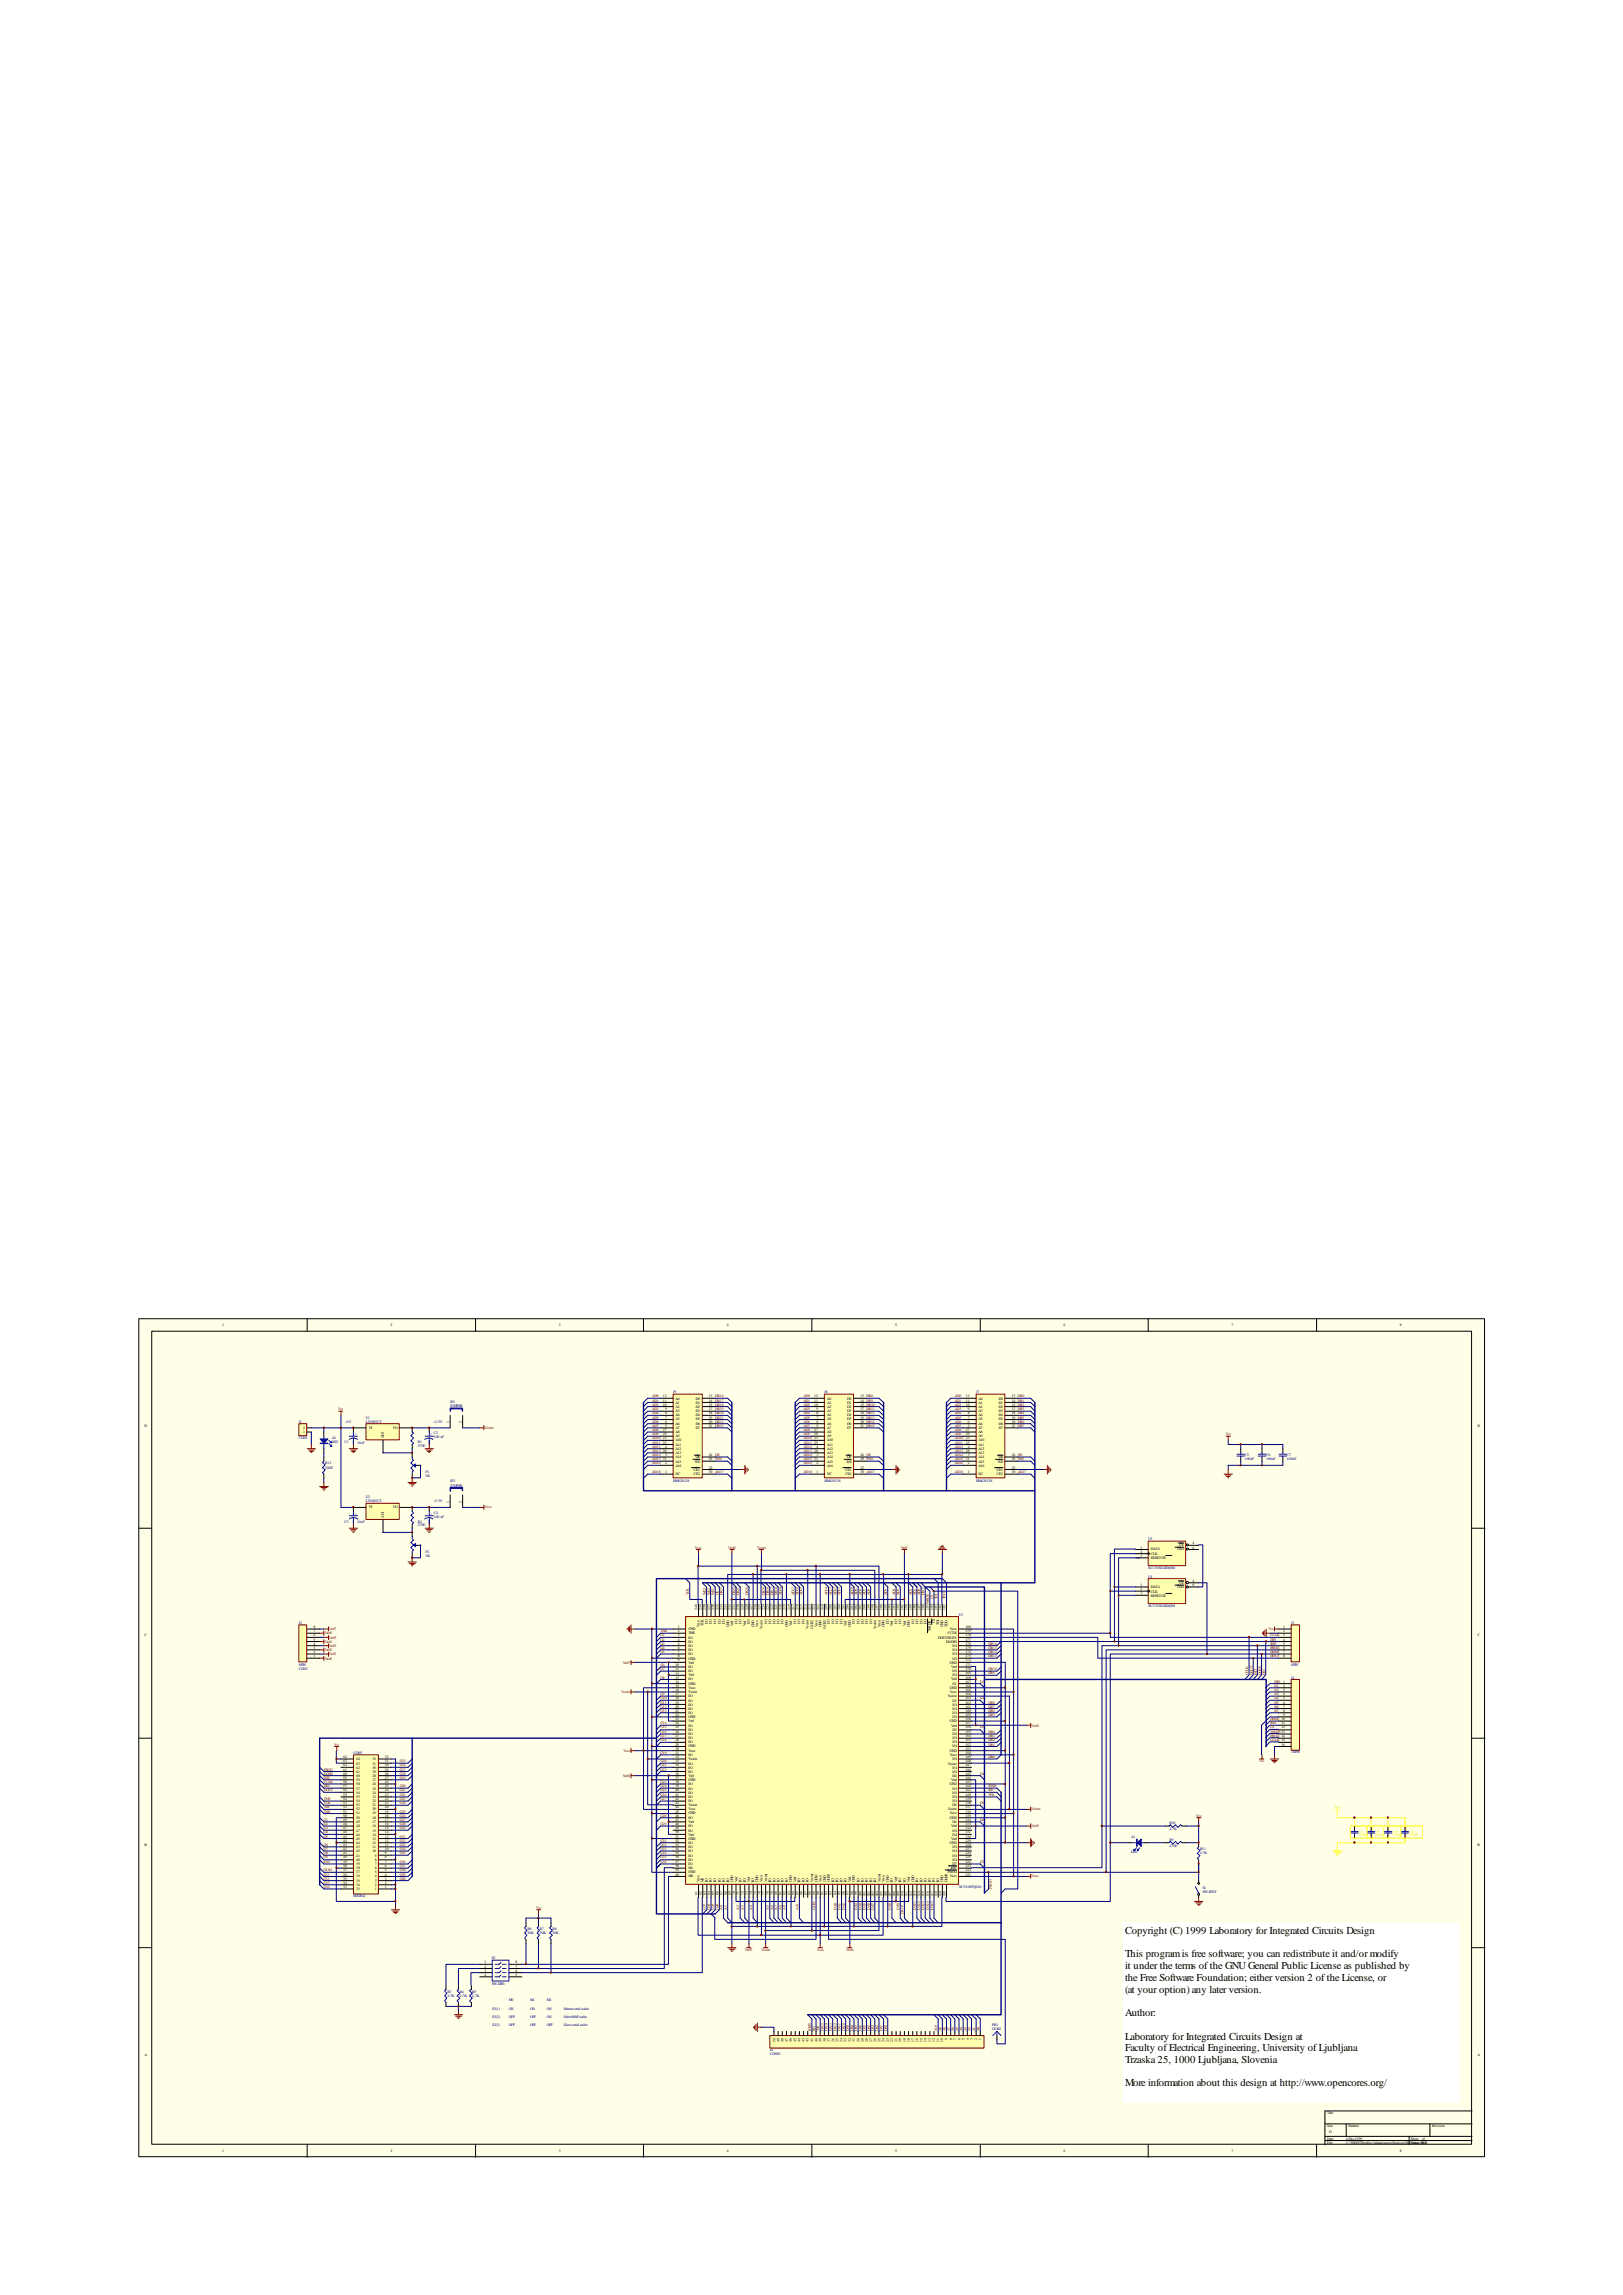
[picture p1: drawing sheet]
<svg xmlns="http://www.w3.org/2000/svg" width="297mm" height="420mm" viewBox="0 0 297 420" stroke-linecap="round" stroke-linejoin="round" font-family="sans-serif">
<defs><g id="words">
<g font-size="1.9">
<text x="205.9" y="354">Copyright (C) 1999 Laboratory for Integrated Circuits Design</text>
<text x="205.9" y="358.4">This program is free software; you can redistribute it and/or modify</text>
<text x="205.9" y="360.5">it under the terms of the GNU General Public License as published by</text>
<text x="205.9" y="362.7">the Free Software Foundation; either version 2 of the License, or</text>
<text x="205.9" y="364.8">(at your option) any later version.</text>
<text x="205.9" y="369.1">Author:</text>
<text x="205.9" y="373.4">Laboratory for Integrated Circuits Design at</text>
<text x="205.9" y="375.5">Faculty of Electrical Engineering, University of Ljubljana</text>
<text x="205.9" y="377.7">Trzaska 25, 1000 Ljubljana, Slovenia</text>
<text x="205.9" y="382">More information about this design at http://www.opencores.org/</text>
</g>
<g font-size=".7">
<text x="40.6" y="242.8">1</text>
<text x="71.5" y="242.8">2</text>
<text x="102.3" y="242.8">3</text>
<text x="133" y="242.8">4</text>
<text x="163.8" y="242.8">5</text>
<text x="194.6" y="242.8">6</text>
<text x="225.4" y="242.8">7</text>
<text x="256.2" y="242.8">8</text>
<text x="121.3" y="257.3">10</text>
<text x="121.3" y="256.6">11</text>
<text x="121.3" y="255.8">12</text>
<text x="123.6" y="257.8">A2</text>
<text x="123.6" y="257">A1</text>
<text x="123.6" y="256.2">A0</text>
<text x="127.3" y="256.2">D0</text>
<text x="127.3" y="257">D1</text>
<text x="127.3" y="257.8">D2</text>
<text x="129.7" y="255.8">13</text>
<text x="129.7" y="256.6">14</text>
<text x="129.7" y="257.3">15</text>
<text x="149" y="257.3">10</text>
<text x="149" y="256.6">11</text>
<text x="149" y="255.8">12</text>
<text x="151.4" y="257.8">A2</text>
<text x="151.4" y="257">A1</text>
<text x="151.4" y="256.2">A0</text>
<text x="155" y="256.2">D0</text>
<text x="155" y="257">D1</text>
<text x="155" y="257.8">D2</text>
<text x="157.5" y="255.8">13 DR8</text>
<text x="157.5" y="256.6">14 DR9</text>
<text x="157.5" y="257.3">15 DR10</text>
<text x="176.8" y="257.3">10</text>
<text x="176.8" y="256.6">11</text>
<text x="176.8" y="255.8">12</text>
<text x="179.1" y="257.8">A2</text>
<text x="179.1" y="257">A1</text>
<text x="179.1" y="256.2">A0</text>
<text x="182.8" y="256.2">D0</text>
<text x="182.8" y="257">D1</text>
<text x="182.8" y="257.8">D2</text>
<text x="185.2" y="255.8">13 DR0</text>
<text x="185.2" y="256.6">14 DR1</text>
<text x="185.2" y="257.3">15 DR2</text>
<text x="26.4" y="261.2">D</text>
<text x="55.5" y="262.3">1</text>
<text x="55.5" y="261.6">2</text>
<text x="67.5" y="261.6">VI</text>
<text x="70.3" y="263.3" transform="rotate(-90 70.3 263.3)">ADJ</text>
<text x="71.9" y="261.6">VO</text>
<text x="82.2" y="260.6" transform="rotate(-90 82.2 260.6)">1</text>
<text x="84.5" y="260.6" transform="rotate(-90 84.5 260.6)">2</text>
<text x="121.3" y="263.5">23</text>
<text x="121.3" y="262.8">26</text>
<text x="121.3" y="262">27</text>
<text x="121.8" y="261.2">5</text>
<text x="121.8" y="260.5">6</text>
<text x="121.8" y="259.7">7</text>
<text x="121.8" y="259">8</text>
<text x="121.8" y="258.1">9</text>
<text x="123.6" y="263.9">A10</text>
<text x="123.6" y="263.1">A9</text>
<text x="123.6" y="262.3">A8</text>
<text x="123.6" y="261.6">A7</text>
<text x="123.6" y="260.8">A6</text>
<text x="123.6" y="260.1">A5</text>
<text x="123.6" y="259.3">A4</text>
<text x="123.6" y="258.5">A3</text>
<text x="127.3" y="258.5">D3</text>
<text x="127.3" y="259.3">D4</text>
<text x="127.3" y="260.1">D5</text>
<text x="127.3" y="260.8">D6</text>
<text x="127.3" y="261.6">D7</text>
<text x="129.7" y="258.1">17</text>
<text x="129.7" y="259">18</text>
<text x="129.7" y="259.7">19</text>
<text x="129.7" y="260.5">20</text>
<text x="129.7" y="261.2">21</text>
<text x="149" y="263.5">23</text>
<text x="149" y="262.8">26</text>
<text x="149" y="262">27</text>
<text x="149.4" y="261.2">5</text>
<text x="149.4" y="260.5">6</text>
<text x="149.4" y="259.7">7</text>
<text x="149.4" y="259">8</text>
<text x="149.4" y="258.1">9</text>
<text x="151.4" y="263.9">A10</text>
<text x="151.4" y="263.1">A9</text>
<text x="151.4" y="262.3">A8</text>
<text x="151.4" y="261.6">A7</text>
<text x="151.4" y="260.8">A6</text>
<text x="151.4" y="260.1">A5</text>
<text x="151.4" y="259.3">A4</text>
<text x="151.4" y="258.5">A3</text>
<text x="155" y="258.5">D3</text>
<text x="155" y="259.3">D4</text>
<text x="155" y="260.1">D5</text>
<text x="155" y="260.8">D6</text>
<text x="155" y="261.6">D7</text>
<text x="157.5" y="258.1">17 DR11</text>
<text x="157.5" y="259">18 DR12</text>
<text x="157.5" y="259.7">19 DR13</text>
<text x="157.5" y="260.5">20 DR14</text>
<text x="157.5" y="261.2">21 DR15</text>
<text x="176.8" y="263.5">23</text>
<text x="176.8" y="262.8">26</text>
<text x="176.8" y="262">27</text>
<text x="177.1" y="261.2">5</text>
<text x="177.1" y="260.5">6</text>
<text x="177.1" y="259.7">7</text>
<text x="177.1" y="259">8</text>
<text x="177.1" y="258.1">9</text>
<text x="179.1" y="263.9">A10</text>
<text x="179.1" y="263.1">A9</text>
<text x="179.1" y="262.3">A8</text>
<text x="179.1" y="261.6">A7</text>
<text x="179.1" y="260.8">A6</text>
<text x="179.1" y="260.1">A5</text>
<text x="179.1" y="259.3">A4</text>
<text x="179.1" y="258.5">A3</text>
<text x="182.8" y="258.5">D3</text>
<text x="182.8" y="259.3">D4</text>
<text x="182.8" y="260.1">D5</text>
<text x="182.8" y="260.8">D6</text>
<text x="182.8" y="261.6">D7</text>
<text x="185.2" y="258.1">17 DR3</text>
<text x="185.2" y="259">18 DR4</text>
<text x="185.2" y="259.7">19 DR5</text>
<text x="185.2" y="260.5">20 DR6</text>
<text x="185.2" y="261.2">21 DR7</text>
<text x="270.4" y="261.2">D</text>
<text x="121.3" y="267.3">31</text>
<text x="121.3" y="265.8">28</text>
<text x="121.3" y="264.3">25</text>
<text x="121.8" y="269.6">1</text>
<text x="121.8" y="268.1">2</text>
<text x="121.8" y="266.6">3</text>
<text x="121.8" y="265">4</text>
<text x="123.6" y="268.5">A16</text>
<text x="123.6" y="267">A14</text>
<text x="123.6" y="267.8">A15</text>
<text x="123.6" y="266.2">A13</text>
<text x="123.6" y="265.5">A12</text>
<text x="123.6" y="264.7">A11</text>
<text x="127" y="269.3">CE1</text>
<text x="127.2" y="267.8">WE</text>
<text x="127.3" y="267">OE</text>
<text x="129.7" y="268.9">22</text>
<text x="129.7" y="269.6">30</text>
<text x="129.7" y="266.6">24</text>
<text x="129.7" y="267.3">29</text>
<text x="149" y="267.3">31</text>
<text x="149" y="265.8">28</text>
<text x="149" y="264.3">25</text>
<text x="149.4" y="269.6">1</text>
<text x="149.4" y="268.1">2</text>
<text x="149.4" y="266.6">3</text>
<text x="149.4" y="265">4</text>
<text x="151.4" y="268.5">A16</text>
<text x="151.4" y="267">A14</text>
<text x="151.4" y="267.8">A15</text>
<text x="151.4" y="266.2">A13</text>
<text x="151.4" y="265.5">A12</text>
<text x="151.4" y="264.7">A11</text>
<text x="154.8" y="269.3">CE1</text>
<text x="154.9" y="267.8">WE</text>
<text x="155" y="267">OE</text>
<text x="157.5" y="268.9">22</text>
<text x="157.5" y="269.6">30 AD17</text>
<text x="157.5" y="266.6">24 OE</text>
<text x="157.5" y="267.3">29 WE2</text>
<text x="176.8" y="267.3">31</text>
<text x="176.8" y="265.8">28</text>
<text x="176.8" y="264.3">25</text>
<text x="177.1" y="269.6">1</text>
<text x="177.1" y="268.1">2</text>
<text x="177.1" y="266.6">3</text>
<text x="177.1" y="265">4</text>
<text x="179.1" y="268.5">A16</text>
<text x="179.1" y="267">A14</text>
<text x="179.1" y="267.8">A15</text>
<text x="179.1" y="266.2">A13</text>
<text x="179.1" y="265.5">A12</text>
<text x="179.1" y="264.7">A11</text>
<text x="182.5" y="269.3">CE1</text>
<text x="182.6" y="267.8">WE</text>
<text x="182.8" y="267">OE</text>
<text x="185.2" y="266.6">24 OE</text>
<text x="185.2" y="268.9">22</text>
<text x="185.2" y="269.6">30 AD17</text>
<text x="185.2" y="267.3">29 WE1</text>
<text x="82.2" y="275.1" transform="rotate(-90 82.2 275.1)">1</text>
<text x="84.5" y="275.1" transform="rotate(-90 84.5 275.1)">2</text>
<text x="123.6" y="270">NC</text>
<text x="127" y="270">CE2</text>
<text x="151.4" y="270">NC</text>
<text x="154.8" y="270">CE2</text>
<text x="179.1" y="270">NC</text>
<text x="182.5" y="270">CE2</text>
<text x="67.5" y="276.1">VI</text>
<text x="70.3" y="277.8" transform="rotate(-90 70.3 277.8)">ADJ</text>
<text x="71.9" y="276.1">VO</text>
<text x="208.7" y="283.5">1</text>
<text x="208.7" y="284.3">2</text>
<text x="208.7" y="285">3</text>
<text x="210.7" y="283.8">DATA</text>
<text x="210.7" y="284.6">CLK</text>
<text x="210.7" y="285.4">RESET/OE</text>
<text x="215.5" y="283.8">CEO</text>
<text x="215.9" y="283.1">CE</text>
<text x="218.3" y="282.7">4</text>
<text x="218.3" y="283.5">6</text>
<text x="208.7" y="290.4">1</text>
<text x="208.7" y="291.1">2</text>
<text x="208.7" y="291.9">3</text>
<text x="210.7" y="290.8">DATA</text>
<text x="210.7" y="291.5">CLK</text>
<text x="210.7" y="292.3">RESET/OE</text>
<text x="215.5" y="290.8">CEO</text>
<text x="215.9" y="290">CE</text>
<text x="218.3" y="289.6">4</text>
<text x="218.3" y="290.4">6</text>
<text x="26.4" y="299.6">C</text>
<text x="57.4" y="299.6">6</text>
<text x="57.4" y="298.8">7</text>
<text x="57.4" y="298.1">8</text>
<text x="124" y="298.1">1</text>
<text x="124" y="298.8">2</text>
<text x="124" y="299.6">3</text>
<text x="126" y="298.4">GND</text>
<text x="126" y="299.2">TMS</text>
<text x="127.7" y="294.8" transform="rotate(-90 127.7 294.8)">240</text>
<text x="128" y="297.9" transform="rotate(-90 128 297.9)">Vcco</text>
<text x="128.4" y="294.8" transform="rotate(-90 128.4 294.8)">239</text>
<text x="128.8" y="297.7" transform="rotate(-90 128.8 297.7)">TCK</text>
<text x="129.2" y="294.8" transform="rotate(-90 129.2 294.8)">238</text>
<text x="129.5" y="297.3" transform="rotate(-90 129.5 297.3)">I/O</text>
<text x="130" y="294.8" transform="rotate(-90 130 294.8)">237</text>
<text x="130.3" y="297.3" transform="rotate(-90 130.3 297.3)">I/O</text>
<text x="130.7" y="294.8" transform="rotate(-90 130.7 294.8)">236</text>
<text x="131.1" y="297.3" transform="rotate(-90 131.1 297.3)">I/O</text>
<text x="131.5" y="294.8" transform="rotate(-90 131.5 294.8)">235</text>
<text x="131.9" y="297.3" transform="rotate(-90 131.9 297.3)">I/O</text>
<text x="132.2" y="294.8" transform="rotate(-90 132.2 294.8)">234</text>
<text x="132.7" y="297.3" transform="rotate(-90 132.7 297.3)">I/O</text>
<text x="133" y="294.8" transform="rotate(-90 133 294.8)">233</text>
<text x="133.4" y="297.9" transform="rotate(-90 133.4 297.9)">GND</text>
<text x="133.8" y="294.8" transform="rotate(-90 133.8 294.8)">232</text>
<text x="134.2" y="297.7" transform="rotate(-90 134.2 297.7)">Vref</text>
<text x="134.5" y="294.8" transform="rotate(-90 134.5 294.8)">231</text>
<text x="135" y="297.3" transform="rotate(-90 135 297.3)">I/O</text>
<text x="135.3" y="294.8" transform="rotate(-90 135.3 294.8)">230</text>
<text x="135.7" y="297.3" transform="rotate(-90 135.7 297.3)">I/O</text>
<text x="136.1" y="294.8" transform="rotate(-90 136.1 294.8)">229</text>
<text x="136.5" y="297.7" transform="rotate(-90 136.5 297.7)">Vref</text>
<text x="136.9" y="294.8" transform="rotate(-90 136.9 294.8)">228</text>
<text x="137.2" y="297.3" transform="rotate(-90 137.2 297.3)">I/O</text>
<text x="137.7" y="294.8" transform="rotate(-90 137.7 294.8)">227</text>
<text x="138" y="297.9" transform="rotate(-90 138 297.9)">GND</text>
<text x="138.4" y="294.8" transform="rotate(-90 138.4 294.8)">226</text>
<text x="138.8" y="297.9" transform="rotate(-90 138.8 297.9)">Vcco</text>
<text x="139.2" y="294.8" transform="rotate(-90 139.2 294.8)">225</text>
<text x="139.5" y="298.2" transform="rotate(-90 139.5 298.2)">Vccint</text>
<text x="140" y="294.8" transform="rotate(-90 140 294.8)">224</text>
<text x="140.4" y="297.3" transform="rotate(-90 140.4 297.3)">I/O</text>
<text x="140.7" y="294.8" transform="rotate(-90 140.7 294.8)">223</text>
<text x="141.1" y="297.3" transform="rotate(-90 141.1 297.3)">I/O</text>
<text x="141.5" y="294.8" transform="rotate(-90 141.5 294.8)">222</text>
<text x="141.9" y="297.3" transform="rotate(-90 141.9 297.3)">I/O</text>
<text x="142.2" y="294.8" transform="rotate(-90 142.2 294.8)">221</text>
<text x="142.7" y="297.3" transform="rotate(-90 142.7 297.3)">I/O</text>
<text x="143" y="294.8" transform="rotate(-90 143 294.8)">220</text>
<text x="143.4" y="297.3" transform="rotate(-90 143.4 297.3)">I/O</text>
<text x="143.8" y="294.8" transform="rotate(-90 143.8 294.8)">219</text>
<text x="144.2" y="297.9" transform="rotate(-90 144.2 297.9)">GND</text>
<text x="144.6" y="294.8" transform="rotate(-90 144.6 294.8)">218</text>
<text x="144.9" y="297.7" transform="rotate(-90 144.9 297.7)">Vref</text>
<text x="145.4" y="294.8" transform="rotate(-90 145.4 294.8)">217</text>
<text x="145.7" y="297.3" transform="rotate(-90 145.7 297.3)">I/O</text>
<text x="146.1" y="294.8" transform="rotate(-90 146.1 294.8)">216</text>
<text x="146.5" y="297.3" transform="rotate(-90 146.5 297.3)">I/O</text>
<text x="146.9" y="294.8" transform="rotate(-90 146.9 294.8)">215</text>
<text x="147.2" y="297.3" transform="rotate(-90 147.2 297.3)">I/O</text>
<text x="147.7" y="294.8" transform="rotate(-90 147.7 294.8)">214</text>
<text x="148" y="298.2" transform="rotate(-90 148 298.2)">Vccint</text>
<text x="148.4" y="294.8" transform="rotate(-90 148.4 294.8)">213</text>
<text x="148.8" y="298.2" transform="rotate(-90 148.8 298.2)">GCK3</text>
<text x="149.2" y="294.8" transform="rotate(-90 149.2 294.8)">212</text>
<text x="149.6" y="297.9" transform="rotate(-90 149.6 297.9)">Vcco</text>
<text x="149.9" y="294.8" transform="rotate(-90 149.9 294.8)">211</text>
<text x="150.4" y="297.9" transform="rotate(-90 150.4 297.9)">GND</text>
<text x="150.7" y="294.8" transform="rotate(-90 150.7 294.8)">210</text>
<text x="151.1" y="298.2" transform="rotate(-90 151.1 298.2)">GCK2</text>
<text x="151.5" y="294.8" transform="rotate(-90 151.5 294.8)">209</text>
<text x="151.9" y="297.3" transform="rotate(-90 151.9 297.3)">I/O</text>
<text x="152.2" y="294.8" transform="rotate(-90 152.2 294.8)">208</text>
<text x="152.7" y="297.3" transform="rotate(-90 152.7 297.3)">I/O</text>
<text x="153.1" y="294.8" transform="rotate(-90 153.1 294.8)">207</text>
<text x="153.4" y="297.3" transform="rotate(-90 153.4 297.3)">I/O</text>
<text x="153.8" y="294.8" transform="rotate(-90 153.8 294.8)">206</text>
<text x="154.2" y="297.3" transform="rotate(-90 154.2 297.3)">I/O</text>
<text x="154.6" y="294.8" transform="rotate(-90 154.6 294.8)">205</text>
<text x="154.9" y="297.7" transform="rotate(-90 154.9 297.7)">Vref</text>
<text x="155.4" y="294.8" transform="rotate(-90 155.4 294.8)">204</text>
<text x="155.7" y="297.9" transform="rotate(-90 155.7 297.9)">GND</text>
<text x="156.1" y="294.8" transform="rotate(-90 156.1 294.8)">203</text>
<text x="156.5" y="297.3" transform="rotate(-90 156.5 297.3)">I/O</text>
<text x="156.9" y="294.8" transform="rotate(-90 156.9 294.8)">202</text>
<text x="157.3" y="297.3" transform="rotate(-90 157.3 297.3)">I/O</text>
<text x="157.6" y="294.8" transform="rotate(-90 157.6 294.8)">201</text>
<text x="158.1" y="297.3" transform="rotate(-90 158.1 297.3)">I/O</text>
<text x="158.4" y="294.8" transform="rotate(-90 158.4 294.8)">200</text>
<text x="158.8" y="297.3" transform="rotate(-90 158.8 297.3)">I/O</text>
<text x="159.2" y="294.8" transform="rotate(-90 159.2 294.8)">199</text>
<text x="159.6" y="297.3" transform="rotate(-90 159.6 297.3)">I/O</text>
<text x="159.9" y="294.8" transform="rotate(-90 159.9 294.8)">198</text>
<text x="160.4" y="298.2" transform="rotate(-90 160.4 298.2)">Vccint</text>
<text x="160.7" y="294.8" transform="rotate(-90 160.7 294.8)">197</text>
<text x="161.1" y="297.9" transform="rotate(-90 161.1 297.9)">Vcco</text>
<text x="161.5" y="294.8" transform="rotate(-90 161.5 294.8)">196</text>
<text x="161.9" y="297.9" transform="rotate(-90 161.9 297.9)">GND</text>
<text x="162.3" y="294.8" transform="rotate(-90 162.3 294.8)">195</text>
<text x="162.6" y="297.3" transform="rotate(-90 162.6 297.3)">I/O</text>
<text x="163.1" y="294.8" transform="rotate(-90 163.1 294.8)">194</text>
<text x="163.4" y="297.7" transform="rotate(-90 163.4 297.7)">Vref</text>
<text x="163.8" y="294.8" transform="rotate(-90 163.8 294.8)">193</text>
<text x="164.2" y="297.3" transform="rotate(-90 164.2 297.3)">I/O</text>
<text x="164.6" y="294.8" transform="rotate(-90 164.6 294.8)">192</text>
<text x="164.9" y="297.3" transform="rotate(-90 164.9 297.3)">I/O</text>
<text x="165.4" y="294.8" transform="rotate(-90 165.4 294.8)">191</text>
<text x="165.8" y="297.7" transform="rotate(-90 165.8 297.7)">Vref</text>
<text x="166.1" y="294.8" transform="rotate(-90 166.1 294.8)">190</text>
<text x="166.5" y="297.9" transform="rotate(-90 166.5 297.9)">GND</text>
<text x="166.9" y="294.8" transform="rotate(-90 166.9 294.8)">189</text>
<text x="167.3" y="297.3" transform="rotate(-90 167.3 297.3)">I/O</text>
<text x="167.6" y="294.8" transform="rotate(-90 167.6 294.8)">188</text>
<text x="168.1" y="297.3" transform="rotate(-90 168.1 297.3)">I/O</text>
<text x="168.4" y="294.8" transform="rotate(-90 168.4 294.8)">187</text>
<text x="168.8" y="297.3" transform="rotate(-90 168.8 297.3)">I/O</text>
<text x="169.2" y="294.8" transform="rotate(-90 169.2 294.8)">186</text>
<text x="169.6" y="297.3" transform="rotate(-90 169.6 297.3)">I/O</text>
<text x="170" y="294.8" transform="rotate(-90 170 294.8)">185WRITE</text>
<text x="170.3" y="298.6" transform="rotate(-90 170.3 298.6)">WRITE</text>
<text x="170.8" y="294.8" transform="rotate(-90 170.8 294.8)">184</text>
<text x="171.1" y="297.2" transform="rotate(-90 171.1 297.2)">CS</text>
<text x="171.5" y="294.8" transform="rotate(-90 171.5 294.8)">183</text>
<text x="171.9" y="297.6" transform="rotate(-90 171.9 297.6)">TDI</text>
<text x="172.3" y="294.8" transform="rotate(-90 172.3 294.8)">182</text>
<text x="172.6" y="297.9" transform="rotate(-90 172.6 297.9)">GND</text>
<text x="173.1" y="294.8" transform="rotate(-90 173.1 294.8)">181</text>
<text x="173.4" y="297.8" transform="rotate(-90 173.4 297.8)">TDO</text>
<text x="173.5" y="299.2">CCLK</text>
<text x="173.8" y="298.4">Vcco</text>
<text x="176.7" y="299.6">178</text>
<text x="176.7" y="298.8">179</text>
<text x="176.7" y="298.1">180</text>
<text x="234.9" y="298.1">1</text>
<text x="234.9" y="298.8">2</text>
<text x="234.9" y="299.6">3</text>
<text x="270.4" y="299.6">C</text>
<text x="57.4" y="303.4">1</text>
<text x="57.4" y="302.6">2</text>
<text x="57.4" y="301.9">3</text>
<text x="57.4" y="301.1">4</text>
<text x="57.4" y="300.4">5</text>
<text x="123.6" y="304.9">10</text>
<text x="123.6" y="305.8">11</text>
<text x="124" y="300.4">4</text>
<text x="124" y="301.1">5</text>
<text x="124" y="301.9">6</text>
<text x="124" y="302.6">7</text>
<text x="124" y="303.4">8</text>
<text x="124" y="304.2">9</text>
<text x="126" y="300">I/O</text>
<text x="126" y="300.8">I/O</text>
<text x="126" y="301.5">I/O</text>
<text x="126" y="302.3">I/O</text>
<text x="126" y="303.1">I/O</text>
<text x="126" y="303.8">GND</text>
<text x="126" y="304.6">Vref</text>
<text x="126" y="305.4">I/O</text>
<text x="171.7" y="300">DOUT/BUSY</text>
<text x="173.1" y="300.8">D0/DIN</text>
<text x="173.8" y="304.6">GND</text>
<text x="174.1" y="305.4">Vref</text>
<text x="174.3" y="303.8">I/O</text>
<text x="174.3" y="303.1">I/O</text>
<text x="174.3" y="302.3">I/O</text>
<text x="174.3" y="301.5">I/O</text>
<text x="176.7" y="300.4">177</text>
<text x="176.7" y="305.8">170</text>
<text x="176.7" y="304.9">171</text>
<text x="176.7" y="304.2">172</text>
<text x="176.7" y="303.4">173</text>
<text x="176.7" y="302.6">174</text>
<text x="176.7" y="301.9">175</text>
<text x="176.7" y="301.1">176</text>
<text x="234.9" y="300.4">4</text>
<text x="234.9" y="301.1">5</text>
<text x="234.9" y="301.9">6</text>
<text x="234.9" y="302.6">7</text>
<text x="234.9" y="303.4">8</text>
<text x="123.6" y="306.5">12</text>
<text x="123.6" y="307.3">13</text>
<text x="123.6" y="308.1">14</text>
<text x="123.6" y="308.8">15</text>
<text x="123.6" y="309.6">16</text>
<text x="123.6" y="310.3">17</text>
<text x="123.6" y="311.1">18</text>
<text x="123.6" y="311.9">19</text>
<text x="126" y="306.1">I/O</text>
<text x="126" y="306.9">Vref</text>
<text x="126" y="307.6">I/O</text>
<text x="126" y="308.4">GND</text>
<text x="126" y="309.2">Vcco</text>
<text x="126" y="309.9">Vccint</text>
<text x="126" y="310.7">I/O</text>
<text x="126" y="311.5">I/O</text>
<text x="173.5" y="310.7">Vccint</text>
<text x="173.8" y="309.9">Vcco</text>
<text x="173.8" y="309.2">GND</text>
<text x="174.1" y="307.6">Vref</text>
<text x="174.3" y="311.5">D2</text>
<text x="174.3" y="308.4">D1</text>
<text x="174.3" y="306.9">I/O</text>
<text x="174.3" y="306.1">I/O</text>
<text x="176.7" y="311.9">162</text>
<text x="176.7" y="311.1">163</text>
<text x="176.7" y="310.3">164</text>
<text x="176.7" y="309.6">165</text>
<text x="176.7" y="308.8">166</text>
<text x="176.7" y="308.1">167</text>
<text x="176.7" y="307.3">168</text>
<text x="176.7" y="306.5">169</text>
<text x="234.9" y="308.1">1</text>
<text x="234.9" y="308.8">2</text>
<text x="234.9" y="309.6">3</text>
<text x="234.9" y="310.3">4</text>
<text x="234.9" y="311.1">5</text>
<text x="234.9" y="311.9">6</text>
<text x="123.6" y="312.6">20</text>
<text x="123.6" y="313.4">21</text>
<text x="123.6" y="314.2">22</text>
<text x="123.6" y="314.9">23</text>
<text x="123.6" y="315.7">24</text>
<text x="123.6" y="316.4">25</text>
<text x="123.6" y="317.3">26</text>
<text x="126" y="312.3">I/O</text>
<text x="126" y="313.1">I/O</text>
<text x="126" y="313.8">I/O</text>
<text x="126" y="314.6">GND</text>
<text x="126" y="315.3">Vref</text>
<text x="126" y="316.1">I/O</text>
<text x="126" y="316.9">I/O</text>
<text x="126" y="317.6">I/O</text>
<text x="173.8" y="315.3">GND</text>
<text x="174.1" y="316.1">Vref</text>
<text x="174.3" y="317.6">I/O</text>
<text x="174.3" y="316.9">D3</text>
<text x="174.3" y="314.6">I/O</text>
<text x="174.3" y="313.8">I/O</text>
<text x="174.3" y="313.1">I/O</text>
<text x="174.3" y="312.3">I/O</text>
<text x="176.7" y="317.3">155</text>
<text x="176.7" y="316.4">156</text>
<text x="176.7" y="315.7">157</text>
<text x="176.7" y="314.9">158</text>
<text x="176.7" y="314.2">159</text>
<text x="176.7" y="313.4">160</text>
<text x="176.7" y="312.6">161</text>
<text x="234.5" y="315.7">11</text>
<text x="234.5" y="316.4">12</text>
<text x="234.9" y="312.6">7</text>
<text x="234.9" y="313.4">8</text>
<text x="234.9" y="314.2">9</text>
<text x="62.8" y="323.4">62</text>
<text x="62.8" y="322.6">63</text>
<text x="62.8" y="321.9">64</text>
<text x="65.2" y="323.8">62</text>
<text x="65.2" y="323">63</text>
<text x="65.2" y="322.2">64</text>
<text x="68.2" y="323.8">30</text>
<text x="68.2" y="323">31</text>
<text x="68.2" y="322.2">32</text>
<text x="70.4" y="323.4">30</text>
<text x="70.4" y="322.6">31</text>
<text x="70.4" y="321.9">32</text>
<text x="123.6" y="318.1">27</text>
<text x="123.6" y="318.8">28</text>
<text x="123.6" y="319.6">29</text>
<text x="123.6" y="320.3">30</text>
<text x="123.6" y="321.1">31</text>
<text x="123.6" y="321.9">32</text>
<text x="123.6" y="322.6">33</text>
<text x="123.6" y="323.4">34</text>
<text x="126" y="318.4">I/O</text>
<text x="126" y="319.2">I/O</text>
<text x="126" y="319.9">GND</text>
<text x="126" y="320.7">Vcco</text>
<text x="126" y="321.4">I/O</text>
<text x="126" y="322.2">Vccint</text>
<text x="126" y="323">I/O</text>
<text x="126" y="323.8">I/O</text>
<text x="173.5" y="323">Vccint</text>
<text x="173.8" y="321.4">Vcco</text>
<text x="173.8" y="320.7">GND</text>
<text x="174.3" y="323.8">I/O</text>
<text x="174.3" y="322.2">I/O</text>
<text x="174.3" y="319.9">I/O</text>
<text x="174.3" y="319.2">I/O</text>
<text x="174.3" y="318.4">I/O</text>
<text x="176.7" y="323.4">147</text>
<text x="176.7" y="322.6">148</text>
<text x="176.7" y="321.9">149</text>
<text x="176.7" y="321.1">150</text>
<text x="176.7" y="320.3">151</text>
<text x="176.7" y="319.6">152</text>
<text x="176.7" y="318.8">153</text>
<text x="176.7" y="318.1">154</text>
<text x="234.5" y="319.6">16</text>
<text x="62.8" y="329.6">54</text>
<text x="62.8" y="328.7">55</text>
<text x="62.8" y="328">56</text>
<text x="62.8" y="327.2">57</text>
<text x="62.8" y="326.4">58</text>
<text x="62.8" y="325.7">59</text>
<text x="62.8" y="324.9">60</text>
<text x="62.8" y="324.1">61</text>
<text x="65.2" y="329.9">54</text>
<text x="65.2" y="329.1">55</text>
<text x="65.2" y="328.4">56</text>
<text x="65.2" y="327.6">57</text>
<text x="65.2" y="326.9">58</text>
<text x="65.2" y="326.1">59</text>
<text x="65.2" y="325.3">60</text>
<text x="65.2" y="324.6">61</text>
<text x="68.2" y="329.9">22</text>
<text x="68.2" y="329.1">23</text>
<text x="68.2" y="328.4">24</text>
<text x="68.2" y="327.6">25</text>
<text x="68.2" y="326.9">26</text>
<text x="68.2" y="326.1">27</text>
<text x="68.2" y="325.3">28</text>
<text x="68.2" y="324.6">29</text>
<text x="70.4" y="329.6">22</text>
<text x="70.4" y="328.7">23</text>
<text x="70.4" y="328">24</text>
<text x="70.4" y="327.2">25</text>
<text x="70.4" y="326.4">26</text>
<text x="70.4" y="325.7">27</text>
<text x="70.4" y="324.9">28</text>
<text x="70.4" y="324.1">29</text>
<text x="123.6" y="324.1">35</text>
<text x="123.6" y="324.9">36</text>
<text x="123.6" y="325.7">37</text>
<text x="123.6" y="326.4">38</text>
<text x="123.6" y="327.2">39</text>
<text x="123.6" y="328">40</text>
<text x="123.6" y="328.7">41</text>
<text x="123.6" y="329.6">42</text>
<text x="126" y="324.6">I/O</text>
<text x="126" y="325.3">Vref</text>
<text x="126" y="326.1">GND</text>
<text x="126" y="326.9">I/O</text>
<text x="126" y="327.6">I/O</text>
<text x="126" y="328.4">I/O</text>
<text x="126" y="329.1">I/O</text>
<text x="126" y="329.9">I/O</text>
<text x="173.8" y="326.9">GND</text>
<text x="174.1" y="326.1">Vref</text>
<text x="174.3" y="329.9">I/O</text>
<text x="174.3" y="329.1">I/O</text>
<text x="174.3" y="328.4">I/O</text>
<text x="174.3" y="327.6">I/O</text>
<text x="174.3" y="325.3">D4</text>
<text x="174.3" y="324.6">I/O</text>
<text x="176.7" y="329.6">139</text>
<text x="176.7" y="328.7">140</text>
<text x="176.7" y="328">141</text>
<text x="176.7" y="327.2">142</text>
<text x="176.7" y="326.4">143</text>
<text x="176.7" y="325.7">144</text>
<text x="176.7" y="324.9">145</text>
<text x="176.7" y="324.1">146</text>
<text x="62.8" y="335.7">46</text>
<text x="62.8" y="334.9">47</text>
<text x="62.8" y="334.1">48</text>
<text x="62.8" y="333.4">49</text>
<text x="62.8" y="332.6">50</text>
<text x="62.8" y="331.9">51</text>
<text x="62.8" y="331.1">52</text>
<text x="62.8" y="330.3">53</text>
<text x="65.2" y="335.3">47</text>
<text x="65.2" y="334.5">48</text>
<text x="65.2" y="333.7">49</text>
<text x="65.2" y="333">50</text>
<text x="65.2" y="332.2">51</text>
<text x="65.2" y="331.4">52</text>
<text x="65.2" y="330.7">53</text>
<text x="68.2" y="335.3">15</text>
<text x="68.2" y="334.5">16</text>
<text x="68.2" y="333.7">17</text>
<text x="68.2" y="333">18</text>
<text x="68.2" y="332.2">19</text>
<text x="68.2" y="331.4">20</text>
<text x="68.2" y="330.7">21</text>
<text x="70.4" y="335.7">14</text>
<text x="70.4" y="334.9">15</text>
<text x="70.4" y="334.1">16</text>
<text x="70.4" y="333.4">17</text>
<text x="70.4" y="332.6">18</text>
<text x="70.4" y="331.9">19</text>
<text x="70.4" y="331.1">20</text>
<text x="70.4" y="330.3">21</text>
<text x="123.6" y="330.3">43</text>
<text x="123.6" y="331.1">44</text>
<text x="123.6" y="331.9">45</text>
<text x="123.6" y="332.6">46</text>
<text x="123.6" y="333.4">47</text>
<text x="123.6" y="334.1">48</text>
<text x="123.6" y="334.9">49</text>
<text x="123.6" y="335.7">50</text>
<text x="126" y="330.7">Vccint</text>
<text x="126" y="331.4">Vcco</text>
<text x="126" y="332.2">GND</text>
<text x="126" y="333">I/O</text>
<text x="126" y="333.7">Vref</text>
<text x="126" y="334.5">I/O</text>
<text x="126" y="335.3">I/O</text>
<text x="173.5" y="331.4">Vccint</text>
<text x="173.8" y="333">GND</text>
<text x="173.8" y="332.2">Vcco</text>
<text x="174.1" y="334.5">Vref</text>
<text x="174.3" y="335.3">I/O</text>
<text x="174.3" y="333.7">D6</text>
<text x="174.3" y="330.7">D5</text>
<text x="176.7" y="335.7">131</text>
<text x="176.7" y="334.9">132</text>
<text x="176.7" y="334.1">133</text>
<text x="176.7" y="333.4">134</text>
<text x="176.7" y="332.6">135</text>
<text x="176.7" y="331.9">136</text>
<text x="176.7" y="331.1">137</text>
<text x="176.7" y="330.3">138</text>
<text x="26.4" y="337.9">B</text>
<text x="62.8" y="341.8">38</text>
<text x="62.8" y="341.1">39</text>
<text x="62.8" y="340.2">40</text>
<text x="62.8" y="339.5">41</text>
<text x="62.8" y="338.7">42</text>
<text x="62.8" y="337.9">43</text>
<text x="62.8" y="337.2">44</text>
<text x="62.8" y="336.4">45</text>
<text x="65.2" y="341.4">39</text>
<text x="65.2" y="340.7">40</text>
<text x="65.2" y="339.9">41</text>
<text x="65.2" y="339.1">42</text>
<text x="65.2" y="338.4">43</text>
<text x="65.2" y="337.6">44</text>
<text x="65.2" y="336.8">45</text>
<text x="65.2" y="336.1">46</text>
<text x="68.2" y="339.1">10</text>
<text x="68.2" y="338.4">11</text>
<text x="68.2" y="337.6">12</text>
<text x="68.2" y="336.8">13</text>
<text x="68.2" y="336.1">14</text>
<text x="68.6" y="341.4">7</text>
<text x="68.6" y="340.7">8</text>
<text x="68.6" y="339.9">9</text>
<text x="70.4" y="341.8">6</text>
<text x="70.4" y="341.1">7</text>
<text x="70.4" y="340.2">8</text>
<text x="70.4" y="339.5">9</text>
<text x="70.4" y="338.7">10</text>
<text x="70.4" y="337.9">11</text>
<text x="70.4" y="337.2">12</text>
<text x="70.4" y="336.4">13</text>
<text x="123.6" y="336.4">51</text>
<text x="123.6" y="337.2">52</text>
<text x="123.6" y="337.9">53</text>
<text x="123.6" y="338.7">54</text>
<text x="123.6" y="339.5">55</text>
<text x="123.6" y="340.2">56</text>
<text x="123.6" y="341.1">57</text>
<text x="123.6" y="341.8">58</text>
<text x="126" y="336.1">Vref</text>
<text x="126" y="336.8">GND</text>
<text x="126" y="337.6">I/O</text>
<text x="126" y="338.4">I/O</text>
<text x="126" y="339.1">I/O</text>
<text x="126" y="339.9">I/O</text>
<text x="126" y="340.7">I/O</text>
<text x="126" y="341.4">I/O</text>
<text x="173.8" y="337.6">GND</text>
<text x="174.1" y="336.8">Vref</text>
<text x="174.3" y="341.4">D7</text>
<text x="174.3" y="340.7">I/O</text>
<text x="174.3" y="339.9">I/O</text>
<text x="174.3" y="339.1">I/O</text>
<text x="174.3" y="338.4">I/O</text>
<text x="174.3" y="336.1">I/O</text>
<text x="176.7" y="341.8">123</text>
<text x="176.7" y="341.1">124</text>
<text x="176.7" y="340.2">125</text>
<text x="176.7" y="339.5">126</text>
<text x="176.7" y="338.7">127</text>
<text x="176.7" y="337.9">128</text>
<text x="176.7" y="337.2">129</text>
<text x="176.7" y="336.4">130</text>
<text x="270.4" y="337.9">B</text>
<text x="62.8" y="345.7">33</text>
<text x="62.8" y="344.9">34</text>
<text x="62.8" y="344.1">35</text>
<text x="62.8" y="343.4">36</text>
<text x="62.8" y="342.6">37</text>
<text x="65.2" y="346">33</text>
<text x="65.2" y="345.2">34</text>
<text x="65.2" y="344.5">35</text>
<text x="65.2" y="343.7">36</text>
<text x="65.2" y="342.9">37</text>
<text x="65.2" y="342.2">38</text>
<text x="68.6" y="346">1</text>
<text x="68.6" y="345.2">2</text>
<text x="68.6" y="344.5">3</text>
<text x="68.6" y="343.7">4</text>
<text x="68.6" y="342.9">5</text>
<text x="68.6" y="342.2">6</text>
<text x="70.4" y="345.7">1</text>
<text x="70.4" y="344.9">2</text>
<text x="70.4" y="344.1">3</text>
<text x="70.4" y="343.4">4</text>
<text x="70.4" y="342.6">5</text>
<text x="123.6" y="342.6">59</text>
<text x="123.6" y="343.4">60</text>
<text x="126" y="342.2">M1</text>
<text x="126" y="342.9">GND</text>
<text x="126" y="343.7">M0</text>
<text x="127.7" y="346.9" transform="rotate(-90 127.7 346.9)">61</text>
<text x="128" y="344.6" transform="rotate(-90 128 344.6)">Vcco</text>
<text x="128.4" y="346.9" transform="rotate(-90 128.4 346.9)">62</text>
<text x="128.8" y="344.6" transform="rotate(-90 128.8 344.6)">M2</text>
<text x="129.2" y="346.9" transform="rotate(-90 129.2 346.9)">63</text>
<text x="129.5" y="344.6" transform="rotate(-90 129.5 344.6)">I/O</text>
<text x="130" y="346.9" transform="rotate(-90 130 346.9)">64</text>
<text x="130.3" y="344.6" transform="rotate(-90 130.3 344.6)">I/O</text>
<text x="130.7" y="346.9" transform="rotate(-90 130.7 346.9)">65</text>
<text x="131.1" y="344.6" transform="rotate(-90 131.1 344.6)">I/O</text>
<text x="131.5" y="346.9" transform="rotate(-90 131.5 346.9)">66</text>
<text x="131.9" y="344.6" transform="rotate(-90 131.9 344.6)">I/O</text>
<text x="132.2" y="346.9" transform="rotate(-90 132.2 346.9)">67</text>
<text x="132.7" y="344.6" transform="rotate(-90 132.7 344.6)">I/O</text>
<text x="133" y="346.9" transform="rotate(-90 133 346.9)">68</text>
<text x="133.4" y="344.6" transform="rotate(-90 133.4 344.6)">I/O</text>
<text x="133.8" y="346.9" transform="rotate(-90 133.8 346.9)">69</text>
<text x="134.2" y="344.6" transform="rotate(-90 134.2 344.6)">GND</text>
<text x="134.5" y="346.9" transform="rotate(-90 134.5 346.9)">70</text>
<text x="135" y="344.6" transform="rotate(-90 135 344.6)">Vref</text>
<text x="135.3" y="346.9" transform="rotate(-90 135.3 346.9)">71</text>
<text x="135.7" y="344.6" transform="rotate(-90 135.7 344.6)">I/O</text>
<text x="136.1" y="346.9" transform="rotate(-90 136.1 346.9)">72</text>
<text x="136.5" y="344.6" transform="rotate(-90 136.5 344.6)">I/O</text>
<text x="136.9" y="346.9" transform="rotate(-90 136.9 346.9)">73</text>
<text x="137.2" y="344.6" transform="rotate(-90 137.2 344.6)">Vref</text>
<text x="137.7" y="346.9" transform="rotate(-90 137.7 346.9)">74</text>
<text x="138" y="344.6" transform="rotate(-90 138 344.6)">I/O</text>
<text x="138.4" y="346.9" transform="rotate(-90 138.4 346.9)">75</text>
<text x="138.8" y="344.6" transform="rotate(-90 138.8 344.6)">GND</text>
<text x="139.2" y="346.9" transform="rotate(-90 139.2 346.9)">76</text>
<text x="139.5" y="344.6" transform="rotate(-90 139.5 344.6)">Vcco</text>
<text x="140" y="346.9" transform="rotate(-90 140 346.9)">77</text>
<text x="140.4" y="344.6" transform="rotate(-90 140.4 344.6)">Vccint</text>
<text x="140.7" y="346.9" transform="rotate(-90 140.7 346.9)">78</text>
<text x="141.1" y="344.6" transform="rotate(-90 141.1 344.6)">I/O</text>
<text x="141.5" y="346.9" transform="rotate(-90 141.5 346.9)">79</text>
<text x="141.9" y="344.6" transform="rotate(-90 141.9 344.6)">I/O</text>
<text x="142.2" y="346.9" transform="rotate(-90 142.2 346.9)">80</text>
<text x="142.7" y="344.6" transform="rotate(-90 142.7 344.6)">I/O</text>
<text x="143" y="346.9" transform="rotate(-90 143 346.9)">81</text>
<text x="143.4" y="344.6" transform="rotate(-90 143.4 344.6)">I/O</text>
<text x="143.8" y="346.9" transform="rotate(-90 143.8 346.9)">82</text>
<text x="144.2" y="344.6" transform="rotate(-90 144.2 344.6)">I/O</text>
<text x="144.6" y="346.9" transform="rotate(-90 144.6 346.9)">83</text>
<text x="144.9" y="344.6" transform="rotate(-90 144.9 344.6)">GND</text>
<text x="145.4" y="346.9" transform="rotate(-90 145.4 346.9)">84</text>
<text x="145.7" y="344.6" transform="rotate(-90 145.7 344.6)">Vref</text>
<text x="146.1" y="346.9" transform="rotate(-90 146.1 346.9)">85</text>
<text x="146.5" y="344.6" transform="rotate(-90 146.5 344.6)">I/O</text>
<text x="146.9" y="346.9" transform="rotate(-90 146.9 346.9)">86</text>
<text x="147.2" y="344.6" transform="rotate(-90 147.2 344.6)">I/O</text>
<text x="147.7" y="346.9" transform="rotate(-90 147.7 346.9)">87</text>
<text x="148" y="344.6" transform="rotate(-90 148 344.6)">I/O</text>
<text x="148.4" y="346.9" transform="rotate(-90 148.4 346.9)">88</text>
<text x="148.8" y="344.6" transform="rotate(-90 148.8 344.6)">Vccint</text>
<text x="149.2" y="346.9" transform="rotate(-90 149.2 346.9)">89</text>
<text x="149.6" y="344.6" transform="rotate(-90 149.6 344.6)">GCK1</text>
<text x="149.9" y="346.9" transform="rotate(-90 149.9 346.9)">90</text>
<text x="150.4" y="344.6" transform="rotate(-90 150.4 344.6)">Vcco</text>
<text x="150.7" y="346.9" transform="rotate(-90 150.7 346.9)">91</text>
<text x="151.1" y="344.6" transform="rotate(-90 151.1 344.6)">GND</text>
<text x="151.5" y="346.9" transform="rotate(-90 151.5 346.9)">92</text>
<text x="151.9" y="344.6" transform="rotate(-90 151.9 344.6)">GCK0</text>
<text x="152.2" y="346.9" transform="rotate(-90 152.2 346.9)">93</text>
<text x="152.7" y="344.6" transform="rotate(-90 152.7 344.6)">I/O</text>
<text x="153.1" y="346.9" transform="rotate(-90 153.1 346.9)">94</text>
<text x="153.4" y="344.6" transform="rotate(-90 153.4 344.6)">I/O</text>
<text x="153.8" y="346.9" transform="rotate(-90 153.8 346.9)">95</text>
<text x="154.2" y="344.6" transform="rotate(-90 154.2 344.6)">I/O</text>
<text x="154.6" y="346.9" transform="rotate(-90 154.6 346.9)">96</text>
<text x="154.9" y="344.6" transform="rotate(-90 154.9 344.6)">I/O</text>
<text x="155.4" y="346.9" transform="rotate(-90 155.4 346.9)">97</text>
<text x="155.7" y="344.6" transform="rotate(-90 155.7 344.6)">Vref</text>
<text x="156.1" y="346.9" transform="rotate(-90 156.1 346.9)">98</text>
<text x="156.5" y="344.6" transform="rotate(-90 156.5 344.6)">GND</text>
<text x="156.9" y="346.9" transform="rotate(-90 156.9 346.9)">99</text>
<text x="157.3" y="344.6" transform="rotate(-90 157.3 344.6)">I/O</text>
<text x="157.6" y="347.2" transform="rotate(-90 157.6 347.2)">100</text>
<text x="158.1" y="344.6" transform="rotate(-90 158.1 344.6)">I/O</text>
<text x="158.4" y="347.2" transform="rotate(-90 158.4 347.2)">101</text>
<text x="158.8" y="344.6" transform="rotate(-90 158.8 344.6)">I/O</text>
<text x="159.2" y="347.2" transform="rotate(-90 159.2 347.2)">102</text>
<text x="159.6" y="344.6" transform="rotate(-90 159.6 344.6)">I/O</text>
<text x="159.9" y="347.2" transform="rotate(-90 159.9 347.2)">103</text>
<text x="160.4" y="344.6" transform="rotate(-90 160.4 344.6)">I/O</text>
<text x="160.7" y="347.2" transform="rotate(-90 160.7 347.2)">104</text>
<text x="161.1" y="344.6" transform="rotate(-90 161.1 344.6)">Vccint</text>
<text x="161.5" y="347.2" transform="rotate(-90 161.5 347.2)">105</text>
<text x="161.9" y="344.6" transform="rotate(-90 161.9 344.6)">Vcco</text>
<text x="162.3" y="347.2" transform="rotate(-90 162.3 347.2)">106</text>
<text x="162.6" y="344.6" transform="rotate(-90 162.6 344.6)">GND</text>
<text x="163.1" y="347.2" transform="rotate(-90 163.1 347.2)">107</text>
<text x="163.4" y="344.6" transform="rotate(-90 163.4 344.6)">I/O</text>
<text x="163.8" y="347.2" transform="rotate(-90 163.8 347.2)">108</text>
<text x="164.2" y="344.6" transform="rotate(-90 164.2 344.6)">Vref</text>
<text x="164.6" y="347.2" transform="rotate(-90 164.6 347.2)">109</text>
<text x="164.9" y="344.6" transform="rotate(-90 164.9 344.6)">I/O</text>
<text x="165.4" y="347.2" transform="rotate(-90 165.4 347.2)">110</text>
<text x="165.8" y="344.6" transform="rotate(-90 165.8 344.6)">I/O</text>
<text x="166.1" y="347.2" transform="rotate(-90 166.1 347.2)">111</text>
<text x="166.5" y="344.6" transform="rotate(-90 166.5 344.6)">Vref</text>
<text x="166.9" y="347.2" transform="rotate(-90 166.9 347.2)">112</text>
<text x="167.3" y="344.6" transform="rotate(-90 167.3 344.6)">GND</text>
<text x="167.6" y="347.2" transform="rotate(-90 167.6 347.2)">113</text>
<text x="168.1" y="344.6" transform="rotate(-90 168.1 344.6)">I/O</text>
<text x="168.4" y="347.2" transform="rotate(-90 168.4 347.2)">114</text>
<text x="168.8" y="344.6" transform="rotate(-90 168.8 344.6)">I/O</text>
<text x="169.2" y="347.2" transform="rotate(-90 169.2 347.2)">115</text>
<text x="169.6" y="344.6" transform="rotate(-90 169.6 344.6)">I/O</text>
<text x="170" y="347.2" transform="rotate(-90 170 347.2)">116</text>
<text x="170.3" y="344.6" transform="rotate(-90 170.3 344.6)">I/O</text>
<text x="170.8" y="347.2" transform="rotate(-90 170.8 347.2)">117</text>
<text x="171.1" y="344.6" transform="rotate(-90 171.1 344.6)">I/O</text>
<text x="171.5" y="347.2" transform="rotate(-90 171.5 347.2)">118</text>
<text x="171.9" y="344.6" transform="rotate(-90 171.9 344.6)">I/O</text>
<text x="172.3" y="347.2" transform="rotate(-90 172.3 347.2)">119</text>
<text x="172.6" y="344.6" transform="rotate(-90 172.6 344.6)">GND</text>
<text x="173.1" y="347.2" transform="rotate(-90 173.1 347.2)">120</text>
<text x="173.4" y="344.6" transform="rotate(-90 173.4 344.6)">DONE</text>
<text x="173.5" y="342.9">PROG</text>
<text x="173.8" y="343.7">Vcco</text>
<text x="174" y="342.2">INIT</text>
<text x="176.7" y="343.4">121</text>
<text x="176.7" y="342.6">122</text>
<text x="88.6" y="359.5">1</text>
<text x="94.3" y="359.5">8</text>
<text x="88.6" y="360.2">2</text>
<text x="88.6" y="361">3</text>
<text x="88.6" y="361.7">4</text>
<text x="94.3" y="361.7">5</text>
<text x="94.3" y="361">6</text>
<text x="94.3" y="360.2">7</text>
<text x="26.4" y="376.4">A</text>
<text x="141.9" y="373.8" transform="rotate(-90 141.9 373.8)">50</text>
<text x="142.7" y="373.8" transform="rotate(-90 142.7 373.8)">49</text>
<text x="143.4" y="373.8" transform="rotate(-90 143.4 373.8)">48</text>
<text x="144.2" y="373.8" transform="rotate(-90 144.2 373.8)">47</text>
<text x="144.9" y="373.8" transform="rotate(-90 144.9 373.8)">46</text>
<text x="145.7" y="373.8" transform="rotate(-90 145.7 373.8)">45</text>
<text x="146.5" y="373.8" transform="rotate(-90 146.5 373.8)">44</text>
<text x="147.2" y="373.8" transform="rotate(-90 147.2 373.8)">43</text>
<text x="148" y="373.8" transform="rotate(-90 148 373.8)">42</text>
<text x="148.8" y="373.8" transform="rotate(-90 148.8 373.8)">41</text>
<text x="149.6" y="373.8" transform="rotate(-90 149.6 373.8)">40</text>
<text x="150.4" y="373.8" transform="rotate(-90 150.4 373.8)">39</text>
<text x="151.1" y="373.8" transform="rotate(-90 151.1 373.8)">38</text>
<text x="151.9" y="373.8" transform="rotate(-90 151.9 373.8)">37</text>
<text x="152.7" y="373.8" transform="rotate(-90 152.7 373.8)">36</text>
<text x="153.4" y="373.8" transform="rotate(-90 153.4 373.8)">35</text>
<text x="154.2" y="373.8" transform="rotate(-90 154.2 373.8)">34</text>
<text x="154.9" y="373.8" transform="rotate(-90 154.9 373.8)">33</text>
<text x="155.7" y="373.8" transform="rotate(-90 155.7 373.8)">32</text>
<text x="156.5" y="373.8" transform="rotate(-90 156.5 373.8)">31</text>
<text x="157.3" y="373.8" transform="rotate(-90 157.3 373.8)">30</text>
<text x="158.1" y="373.8" transform="rotate(-90 158.1 373.8)">29</text>
<text x="158.8" y="373.8" transform="rotate(-90 158.8 373.8)">28</text>
<text x="159.6" y="373.8" transform="rotate(-90 159.6 373.8)">27</text>
<text x="160.4" y="373.8" transform="rotate(-90 160.4 373.8)">26</text>
<text x="161.1" y="373.8" transform="rotate(-90 161.1 373.8)">25</text>
<text x="161.9" y="373.8" transform="rotate(-90 161.9 373.8)">24</text>
<text x="162.6" y="373.8" transform="rotate(-90 162.6 373.8)">23</text>
<text x="163.4" y="373.8" transform="rotate(-90 163.4 373.8)">22</text>
<text x="164.2" y="373.8" transform="rotate(-90 164.2 373.8)">21</text>
<text x="164.9" y="373.8" transform="rotate(-90 164.9 373.8)">20</text>
<text x="165.8" y="373.8" transform="rotate(-90 165.8 373.8)">19</text>
<text x="166.5" y="373.8" transform="rotate(-90 166.5 373.8)">18</text>
<text x="167.3" y="373.8" transform="rotate(-90 167.3 373.8)">17</text>
<text x="168.1" y="373.8" transform="rotate(-90 168.1 373.8)">16</text>
<text x="168.8" y="373.8" transform="rotate(-90 168.8 373.8)">15</text>
<text x="169.6" y="373.8" transform="rotate(-90 169.6 373.8)">14</text>
<text x="170.3" y="373.8" transform="rotate(-90 170.3 373.8)">13</text>
<text x="171.1" y="373.8" transform="rotate(-90 171.1 373.8)">12</text>
<text x="171.9" y="373.8" transform="rotate(-90 171.9 373.8)">11</text>
<text x="172.6" y="373.8" transform="rotate(-90 172.6 373.8)">10</text>
<text x="173.4" y="373.4" transform="rotate(-90 173.4 373.4)">9</text>
<text x="174.2" y="373.4" transform="rotate(-90 174.2 373.4)">8</text>
<text x="175" y="373.4" transform="rotate(-90 175 373.4)">7</text>
<text x="175.8" y="373.4" transform="rotate(-90 175.8 373.4)">6</text>
<text x="176.5" y="373.4" transform="rotate(-90 176.5 373.4)">5</text>
<text x="177.3" y="373.4" transform="rotate(-90 177.3 373.4)">4</text>
<text x="178.1" y="373.4" transform="rotate(-90 178.1 373.4)">3</text>
<text x="178.8" y="373.4" transform="rotate(-90 178.8 373.4)">2</text>
<text x="179.6" y="373.4" transform="rotate(-90 179.6 373.4)">1</text>
<text x="270.4" y="376.4">A</text>
<text x="242.9" y="387.1">Title</text>
<text x="242.9" y="389.4">Size</text>
<text x="246.7" y="389.4">Number</text>
<text x="262.1" y="389.4">Revision</text>
<text x="40.6" y="394">1</text>
<text x="71.5" y="394">2</text>
<text x="102.3" y="394">3</text>
<text x="133" y="394">4</text>
<text x="163.8" y="394">5</text>
<text x="194.6" y="394">6</text>
<text x="225.4" y="394">7</text>
<text x="242.9" y="391.7">Date:</text>
<text x="242.9" y="392.5">File:</text>
<text x="243.2" y="390.5">D</text>
<text x="246.4" y="391.7">6-Dec-1999</text>
<text x="246.4" y="392.5">C:\WINNT\Profiles\Administrator\Desktop\OR1\micro.DDB</text>
<text x="256.2" y="394">8</text>
<text x="258.2" y="391.7">Sheet</text>
<text x="258.2" y="392.5">Drawn By:</text>
<text x="260.3" y="391.7">of</text>
</g>
<g font-size=".7" fill="#000080">
<text x="82.4" y="256.8">JP1</text>
<text x="82.4" y="257.6">JUMPER</text>
<text x="123.2" y="255.1">J9</text>
<text x="150.9" y="255.1">J8</text>
<text x="178.6" y="255.1">J7</text>
<text x="54.7" y="260.5">J1</text>
<text x="54.7" y="263.5">CON1</text>
<text x="60.7" y="263.4">A2</text>
<text x="63.2" y="260.5">+5V</text>
<text x="64.9" y="262.8">+</text>
<text x="67" y="259.7">U1</text>
<text x="67" y="260.5">LT1085CT</text>
<text x="78.7" y="262.8">+ C2</text>
<text x="79.3" y="260.5">+2.5V</text>
<text x="79.4" y="263.3">100 uF</text>
<text x="59.5" y="268.1">R12</text>
<text x="59.5" y="268.9">560E</text>
<text x="60.7" y="264.2">LED</text>
<text x="63.1" y="264.2">C1</text>
<text x="65.4" y="264.3">10uF</text>
<text x="76.5" y="264.2">R1</text>
<text x="76.5" y="264.9">270E</text>
<text x="77.9" y="269.6">P1</text>
<text x="227.8" y="266.5">C5</text>
<text x="227.8" y="267.3">100nF</text>
<text x="231.7" y="266.5">C6</text>
<text x="231.7" y="267.3">100nF</text>
<text x="235.5" y="266.5">C7</text>
<text x="235.5" y="267.3">100nF</text>
<text x="67" y="274.3">U2</text>
<text x="67" y="275">LT1085CT</text>
<text x="77.9" y="270.5">5K</text>
<text x="79.3" y="275">+3.3V</text>
<text x="82.4" y="271.4">JP2</text>
<text x="82.4" y="272.2">JUMPER</text>
<text x="123.2" y="271.2">HM628128</text>
<text x="150.9" y="271.2">HM628128</text>
<text x="178.6" y="271.2">HM628128</text>
<text x="63.1" y="278.8">C3</text>
<text x="64.9" y="277.3">+</text>
<text x="65.4" y="278.8">10uF</text>
<text x="76.5" y="278.8">R2</text>
<text x="76.5" y="279.4">270E</text>
<text x="78.7" y="277.3">+ C4</text>
<text x="79.4" y="277.8">100 uF</text>
<text x="210.1" y="281.9">U5</text>
<text x="77.9" y="284.3">P2</text>
<text x="77.9" y="285">5K</text>
<text x="210.1" y="287.3">XC1765D-DD(8)M</text>
<text x="210.1" y="288.8">U4</text>
<text x="54.7" y="297.3">J2</text>
<text x="175.5" y="295.8">U3</text>
<text x="210.1" y="294.3">XC1765D-DD(8)M</text>
<text x="236.3" y="297.3">J3</text>
<text x="54.7" y="304.9">8PIN</text>
<text x="54.7" y="305.8">CON2</text>
<text x="236.3" y="304.9">8PIN</text>
<text x="236.3" y="307.3">J4</text>
<text x="64.7" y="321.1">CON5</text>
<text x="236.3" y="321">16PIN</text>
<text x="214" y="333.9">R10</text>
<text x="214" y="335.1">4.7K</text>
<text x="207" y="336.5">A1</text>
<text x="207" y="339.3">LED</text>
<text x="214" y="337">R9</text>
<text x="214" y="338.1">470E</text>
<text x="219.6" y="338.6">R11</text>
<text x="219.6" y="339.4">4.7K</text>
<text x="64.7" y="347.3">EDGE64</text>
<text x="175.5" y="345.7">XCV100PQ240</text>
<text x="220.1" y="345.9">S1</text>
<text x="220.1" y="346.6">SW-SPST</text>
<text x="96.5" y="353.4">R6</text>
<text x="98.8" y="353.4">R7</text>
<text x="101.1" y="353.4">R8</text>
<text x="90" y="358.6">S2</text>
<text x="96.5" y="354.1">50K</text>
<text x="98.8" y="354.1">50K</text>
<text x="101.1" y="354.1">50K</text>
<text x="81.9" y="364.9">R3</text>
<text x="81.9" y="365.6">4.7K</text>
<text x="84.2" y="364.9">R4</text>
<text x="84.2" y="365.6">4.7K</text>
<text x="86.4" y="364.9">R5</text>
<text x="86.4" y="365.6">4.7K</text>
<text x="90" y="363.3">SW-DIP4</text>
<text x="90.1" y="367.9">S2(1)</text>
<text x="90.1" y="369.4">S2(2)</text>
<text x="90.1" y="371">S2(3)</text>
<text x="93.1" y="366.4">M0</text>
<text x="93.1" y="369.4">OFF</text>
<text x="93.1" y="367.9">ON</text>
<text x="93.1" y="371">OFF</text>
<text x="97" y="366.4">M1</text>
<text x="97" y="369.4">OFF</text>
<text x="97" y="367.9">ON</text>
<text x="97" y="371">OFF</text>
<text x="100.1" y="366.4">M2</text>
<text x="100.1" y="369.4">ON</text>
<text x="100.1" y="367.9">ON</text>
<text x="100.1" y="371">OFF</text>
<text x="103.2" y="367.9">Master-serial naèin</text>
<text x="103.2" y="369.4">SelectMAP naèin</text>
<text x="103.2" y="371">Slave-serial naèin</text>
<text x="181.6" y="370.9">PR1</text>
<text x="181.6" y="371.6">GCK0</text>
<text x="140.9" y="375.5">J6</text>
<text x="140.9" y="376.2">CON50</text>
</g>
<g font-size=".7" fill="#800000">
<text x="119.4" y="255.8">AD0</text>
<text x="119.4" y="256.6">AD1</text>
<text x="119.4" y="257.3">AD2</text>
<text x="130.9" y="255.8">DR16</text>
<text x="130.9" y="256.6">DR17</text>
<text x="130.9" y="257.3">DR18</text>
<text x="147.1" y="255.8">AD0</text>
<text x="147.1" y="256.6">AD1</text>
<text x="147.1" y="257.3">AD2</text>
<text x="174.8" y="255.8">AD0</text>
<text x="174.8" y="256.6">AD1</text>
<text x="174.8" y="257.3">AD2</text>
<text x="61.9" y="258.1">Vcc</text>
<text x="88.7" y="261.6">Vccint</text>
<text x="119.4" y="258.1">AD3</text>
<text x="119.4" y="259">AD4</text>
<text x="119.4" y="259.7">AD5</text>
<text x="119.4" y="260.5">AD6</text>
<text x="119.4" y="261.2">AD7</text>
<text x="119.4" y="262">AD8</text>
<text x="119.4" y="262.8">AD9</text>
<text x="119.4" y="263.5">AD10</text>
<text x="130.9" y="258.1">DR19</text>
<text x="130.9" y="259">DR20</text>
<text x="130.9" y="259.7">DR21</text>
<text x="130.9" y="260.5">DR22</text>
<text x="130.9" y="261.2">DR23</text>
<text x="147.1" y="258.1">AD3</text>
<text x="147.1" y="259">AD4</text>
<text x="147.1" y="259.7">AD5</text>
<text x="147.1" y="260.5">AD6</text>
<text x="147.1" y="261.2">AD7</text>
<text x="147.1" y="262">AD8</text>
<text x="147.1" y="262.8">AD9</text>
<text x="147.1" y="263.5">AD10</text>
<text x="174.8" y="258.1">AD3</text>
<text x="174.8" y="259">AD4</text>
<text x="174.8" y="259.7">AD5</text>
<text x="174.8" y="260.5">AD6</text>
<text x="174.8" y="261.2">AD7</text>
<text x="174.8" y="262">AD8</text>
<text x="174.8" y="262.8">AD9</text>
<text x="174.8" y="263.5">AD10</text>
<text x="224.4" y="262.8">Vcc</text>
<text x="119.4" y="264.3">AD11</text>
<text x="119.4" y="265">AD12</text>
<text x="119.4" y="265.8">AD13</text>
<text x="119.4" y="266.6">AD14</text>
<text x="119.4" y="267.3">AD15</text>
<text x="119.4" y="268.1">AD16</text>
<text x="119.4" y="269.6">AD18</text>
<text x="130.9" y="269.6">AD17</text>
<text x="130.9" y="267.3">WE3</text>
<text x="130.9" y="266.6">OE</text>
<text x="147.1" y="264.3">AD11</text>
<text x="147.1" y="265">AD12</text>
<text x="147.1" y="265.8">AD13</text>
<text x="147.1" y="266.6">AD14</text>
<text x="147.1" y="267.3">AD15</text>
<text x="147.1" y="268.1">AD16</text>
<text x="147.1" y="269.6">AD18</text>
<text x="174.8" y="264.3">AD11</text>
<text x="174.8" y="265">AD12</text>
<text x="174.8" y="265.8">AD13</text>
<text x="174.8" y="266.6">AD14</text>
<text x="174.8" y="267.3">AD15</text>
<text x="174.8" y="269.6">AD18</text>
<text x="174.8" y="268.1">AD16</text>
<text x="88.7" y="276.1">Vcco</text>
<text x="127.2" y="283.5">Vcco</text>
<text x="133.3" y="283.5">Vref0</text>
<text x="138.6" y="283.5">Vccint</text>
<text x="164.8" y="283.5">Vref1</text>
<text x="126.1" y="292.1" transform="rotate(-90 126.1 292.1)">TCK</text>
<text x="129.2" y="292.1" transform="rotate(-90 129.2 292.1)">WE3</text>
<text x="130" y="292.1" transform="rotate(-90 130 292.1)">WE2</text>
<text x="130.7" y="292.1" transform="rotate(-90 130.7 292.1)">WE1</text>
<text x="131.5" y="292.1" transform="rotate(-90 131.5 292.1)">OE</text>
<text x="132.2" y="292.1" transform="rotate(-90 132.2 292.1)">DR23</text>
<text x="134.5" y="292.1" transform="rotate(-90 134.5 292.1)">DR22</text>
<text x="135.3" y="292.1" transform="rotate(-90 135.3 292.1)">DR21</text>
<text x="136.9" y="292.1" transform="rotate(-90 136.9 292.1)">DR20</text>
<text x="140" y="292.1" transform="rotate(-90 140 292.1)">DR19</text>
<text x="140.7" y="292.1" transform="rotate(-90 140.7 292.1)">DR18</text>
<text x="141.5" y="292.1" transform="rotate(-90 141.5 292.1)">DR17</text>
<text x="142.2" y="292.1" transform="rotate(-90 142.2 292.1)">DR16</text>
<text x="143" y="292.1" transform="rotate(-90 143 292.1)">AD18</text>
<text x="145.4" y="292.1" transform="rotate(-90 145.4 292.1)">AD17</text>
<text x="146.1" y="292.1" transform="rotate(-90 146.1 292.1)">AD16</text>
<text x="146.9" y="292.1" transform="rotate(-90 146.9 292.1)">AD15</text>
<text x="151.5" y="292.1" transform="rotate(-90 151.5 292.1)">AD14</text>
<text x="152.2" y="292.1" transform="rotate(-90 152.2 292.1)">AD13</text>
<text x="153.1" y="292.1" transform="rotate(-90 153.1 292.1)">AD12</text>
<text x="153.8" y="292.1" transform="rotate(-90 153.8 292.1)">AD11</text>
<text x="156.1" y="292.1" transform="rotate(-90 156.1 292.1)">AD10</text>
<text x="156.9" y="292.1" transform="rotate(-90 156.9 292.1)">AD9</text>
<text x="157.6" y="292.1" transform="rotate(-90 157.6 292.1)">AD8</text>
<text x="158.4" y="292.1" transform="rotate(-90 158.4 292.1)">AD7</text>
<text x="159.2" y="292.1" transform="rotate(-90 159.2 292.1)">AD6</text>
<text x="162.3" y="292.1" transform="rotate(-90 162.3 292.1)">AD5</text>
<text x="163.8" y="292.1" transform="rotate(-90 163.8 292.1)">AD4</text>
<text x="164.6" y="292.1" transform="rotate(-90 164.6 292.1)">AD3</text>
<text x="166.9" y="292.1" transform="rotate(-90 166.9 292.1)">AD2</text>
<text x="167.6" y="292.1" transform="rotate(-90 167.6 292.1)">AD1</text>
<text x="168.4" y="292.1" transform="rotate(-90 168.4 292.1)">AD0</text>
<text x="169.2" y="292.1" transform="rotate(-90 169.2 292.1)">DR15</text>
<text x="170.8" y="292.8" transform="rotate(-90 170.8 292.8)">CS</text>
<text x="171.5" y="292.8" transform="rotate(-90 171.5 292.8)">TDI</text>
<text x="173.1" y="292.8" transform="rotate(-90 173.1 292.8)">TDO</text>
<text x="59.4" y="299.2">Vref6</text>
<text x="60.2" y="298.4">Vref7</text>
<text x="120.9" y="299.6">G1</text>
<text x="120.9" y="298.8">TMS</text>
<text x="232.2" y="298.4">Vcc</text>
<text x="232.5" y="299.6">CCLK</text>
<text x="59.4" y="303.8">Vref0</text>
<text x="59.4" y="302.3">Vref2</text>
<text x="59.4" y="300.8">Vref4</text>
<text x="60.2" y="303.1">Vref1</text>
<text x="60.2" y="301.5">Vref3</text>
<text x="60.2" y="300">Vref5</text>
<text x="114" y="304.6">Vref7</text>
<text x="120.9" y="300.4">G2</text>
<text x="120.9" y="301.1">G3</text>
<text x="120.9" y="301.9">G4</text>
<text x="120.9" y="302.6">G5</text>
<text x="120.9" y="304.9">G6</text>
<text x="120.9" y="305.8">G7</text>
<text x="180.9" y="305.8">DR10</text>
<text x="180.9" y="303.4">DR11</text>
<text x="180.9" y="302.6">DR12</text>
<text x="180.9" y="301.9">DR13</text>
<text x="180.9" y="301.1">DR14</text>
<text x="232.5" y="300.4">DIN</text>
<text x="232.5" y="302.6">DONE</text>
<text x="232.5" y="301.1">INIT</text>
<text x="232.5" y="301.9">PROG</text>
<text x="232.5" y="303.4">DOUT</text>
<text x="113.7" y="309.9">Vccint</text>
<text x="120.9" y="307.3">G8</text>
<text x="120.9" y="310.3">G9</text>
<text x="120.9" y="311.1">G10</text>
<text x="120.9" y="311.9">G11</text>
<text x="179.4" y="308.1">D1</text>
<text x="179.4" y="311.1">D2</text>
<text x="180.9" y="311.9">DR8</text>
<text x="180.9" y="306.5">DR9</text>
<text x="228.4" y="306.7" transform="rotate(-90 228.4 306.7)">CCLK</text>
<text x="229.3" y="306.7" transform="rotate(-90 229.3 306.7)">DOUT</text>
<text x="230" y="306.7" transform="rotate(-90 230 306.7)">INIT</text>
<text x="230.8" y="306.7" transform="rotate(-90 230.8 306.7)">DONE</text>
<text x="231.6" y="306.7" transform="rotate(-90 231.6 306.7)">DIN</text>
<text x="233.3" y="308.8">D1</text>
<text x="233.3" y="309.6">D2</text>
<text x="233.3" y="310.3">D3</text>
<text x="233.3" y="311.1">D4</text>
<text x="233.3" y="311.9">D5</text>
<text x="233.3" y="308.1">DIN</text>
<text x="120.9" y="312.6">G12</text>
<text x="120.9" y="313.4">G13</text>
<text x="120.9" y="315.7">G14</text>
<text x="120.9" y="316.4">G15</text>
<text x="120.9" y="317.3">G16</text>
<text x="179.4" y="316.4">D3</text>
<text x="180.9" y="317.3">DR4</text>
<text x="180.9" y="314.2">DR5</text>
<text x="180.9" y="313.4">DR6</text>
<text x="180.9" y="312.6">DR7</text>
<text x="188.8" y="316.1">Vref2</text>
<text x="232.5" y="315.7">INIT</text>
<text x="232.5" y="316.4">CS</text>
<text x="232.5" y="317.3">WRITE13</text>
<text x="232.5" y="314.9">DONE 10</text>
<text x="233.3" y="312.6">D6</text>
<text x="233.3" y="313.4">D7</text>
<text x="61.1" y="319.6">Vcc</text>
<text x="73.2" y="322.6">G15</text>
<text x="73.2" y="323.4">G16</text>
<text x="114.1" y="320.7">Vcco</text>
<text x="120.9" y="318.1">G17</text>
<text x="120.9" y="318.8">G18</text>
<text x="120.9" y="321.1">G19</text>
<text x="120.9" y="322.6">G20</text>
<text x="120.9" y="323.4">G21</text>
<text x="180.9" y="321.9">DR0</text>
<text x="180.9" y="319.6">DR1</text>
<text x="180.9" y="318.8">DR2</text>
<text x="180.9" y="318.1">DR3</text>
<text x="230.5" y="322.6">Vcc</text>
<text x="232.5" y="318.1">PROG 14</text>
<text x="232.5" y="318.8">CCLK 15</text>
<text x="59.3" y="329.6">TMS</text>
<text x="59.3" y="328">DOUT</text>
<text x="59.3" y="327.2">DIN</text>
<text x="59.3" y="326.4">CCLK</text>
<text x="59.3" y="325.7">INIT</text>
<text x="59.3" y="324.9">DONE</text>
<text x="59.3" y="324.1">PROG</text>
<text x="73.2" y="324.1">G17</text>
<text x="73.2" y="324.9">G18</text>
<text x="73.2" y="325.7">G19</text>
<text x="73.2" y="328">G21</text>
<text x="73.2" y="328.7">G22</text>
<text x="73.2" y="329.6">G23</text>
<text x="73.2" y="327.2">G20</text>
<text x="114" y="325.3">Vref6</text>
<text x="120.9" y="324.1">G22</text>
<text x="120.9" y="326.4">G23</text>
<text x="120.9" y="327.2">G24</text>
<text x="120.9" y="328">G25</text>
<text x="120.9" y="328.7">G26</text>
<text x="120.9" y="329.6">G27</text>
<text x="179.4" y="324.9">D4</text>
<text x="180.9" y="328.7">WR</text>
<text x="180.9" y="328">RD</text>
<text x="180.9" y="327.2">IOMS</text>
<text x="59.3" y="331.9">TDO</text>
<text x="59.3" y="331.1">TDI</text>
<text x="59.3" y="330.3">TCK</text>
<text x="59.3" y="333.4">G1</text>
<text x="59.3" y="334.1">G2</text>
<text x="59.3" y="334.9">G3</text>
<text x="59.3" y="335.7">G4</text>
<text x="73.2" y="330.3">G24</text>
<text x="73.2" y="331.9">G25</text>
<text x="73.2" y="332.6">G26</text>
<text x="73.2" y="333.4">G27</text>
<text x="73.2" y="334.1">G28</text>
<text x="73.2" y="334.9">G29</text>
<text x="120.9" y="332.6">G28</text>
<text x="120.9" y="334.1">G29</text>
<text x="179.4" y="330.3">D5</text>
<text x="179.4" y="333.4">D6</text>
<text x="188.8" y="331.4">Vccint</text>
<text x="188.8" y="334.5">Vref3</text>
<text x="218.9" y="332.6">Vcc</text>
<text x="59.3" y="336.4">G5</text>
<text x="59.3" y="337.9">G6</text>
<text x="59.3" y="338.7">G7</text>
<text x="59.3" y="339.5">G8</text>
<text x="59.3" y="340.2">G9</text>
<text x="59.3" y="341.1">G10</text>
<text x="73.2" y="336.4">G31</text>
<text x="73.2" y="337.2">G32</text>
<text x="73.2" y="337.9">G33</text>
<text x="73.2" y="338.7">G34</text>
<text x="73.2" y="339.5">G35</text>
<text x="73.2" y="341.1">G36</text>
<text x="73.2" y="341.8">G37</text>
<text x="120.9" y="337.2">G31</text>
<text x="120.9" y="337.9">G32</text>
<text x="120.9" y="338.7">G33</text>
<text x="120.9" y="339.5">G34</text>
<text x="120.9" y="340.2">G35</text>
<text x="120.9" y="341.1">G36</text>
<text x="179.4" y="341.1">D7</text>
<text x="59.3" y="342.6">GCK1</text>
<text x="59.3" y="343.4">G11</text>
<text x="59.3" y="344.1">G12</text>
<text x="59.3" y="344.9">G13</text>
<text x="59.3" y="345.7">G14</text>
<text x="73.2" y="342.6">G38</text>
<text x="73.2" y="343.4">G39</text>
<text x="73.2" y="344.1">G40</text>
<text x="181.5" y="345.8" transform="rotate(-90 181.5 345.8)">PROG</text>
<text x="188.8" y="343.7">Vcco</text>
<text x="98.1" y="349.5">Vcc</text>
<text x="129.2" y="349.6" transform="rotate(-90 129.2 349.6)">G37</text>
<text x="130" y="349.6" transform="rotate(-90 130 349.6)">G38</text>
<text x="130.7" y="349.6" transform="rotate(-90 130.7 349.6)">G39</text>
<text x="131.5" y="349.6" transform="rotate(-90 131.5 349.6)">G40</text>
<text x="132.2" y="349.6" transform="rotate(-90 132.2 349.6)">A0</text>
<text x="133" y="349.6" transform="rotate(-90 133 349.6)">A1</text>
<text x="135.3" y="349.6" transform="rotate(-90 135.3 349.6)">A2</text>
<text x="136.1" y="349.6" transform="rotate(-90 136.1 349.6)">A3</text>
<text x="137.7" y="349.6" transform="rotate(-90 137.7 349.6)">A4</text>
<text x="140.7" y="349.6" transform="rotate(-90 140.7 349.6)">A5</text>
<text x="141.5" y="349.6" transform="rotate(-90 141.5 349.6)">A6</text>
<text x="142.2" y="349.6" transform="rotate(-90 142.2 349.6)">A7</text>
<text x="143" y="349.6" transform="rotate(-90 143 349.6)">A8</text>
<text x="143.8" y="349.6" transform="rotate(-90 143.8 349.6)">A9</text>
<text x="146.1" y="349.6" transform="rotate(-90 146.1 349.6)">A10</text>
<text x="149.2" y="349.6" transform="rotate(-90 149.2 349.6)">GCK1</text>
<text x="153.1" y="349.6" transform="rotate(-90 153.1 349.6)">DA0</text>
<text x="153.8" y="349.6" transform="rotate(-90 153.8 349.6)">DA1</text>
<text x="154.6" y="349.6" transform="rotate(-90 154.6 349.6)">DA2</text>
<text x="156.9" y="349.6" transform="rotate(-90 156.9 349.6)">DA3</text>
<text x="157.6" y="349.6" transform="rotate(-90 157.6 349.6)">DA4</text>
<text x="158.4" y="349.6" transform="rotate(-90 158.4 349.6)">DA5</text>
<text x="159.2" y="349.6" transform="rotate(-90 159.2 349.6)">DA6</text>
<text x="159.9" y="349.6" transform="rotate(-90 159.9 349.6)">DA7</text>
<text x="163.1" y="349.6" transform="rotate(-90 163.1 349.6)">DA8</text>
<text x="164.6" y="349.6" transform="rotate(-90 164.6 349.6)">DA9</text>
<text x="165.4" y="350.4" transform="rotate(-90 165.4 350.4)">DA10</text>
<text x="167.6" y="349.6" transform="rotate(-90 167.6 349.6)">DA11</text>
<text x="168.4" y="349.6" transform="rotate(-90 168.4 349.6)">DA12</text>
<text x="169.2" y="349.6" transform="rotate(-90 169.2 349.6)">DA13</text>
<text x="170" y="349.6" transform="rotate(-90 170 349.6)">DA14</text>
<text x="170.8" y="349.6" transform="rotate(-90 170.8 349.6)">DA15</text>
<text x="136.3" y="357.2">Vref5</text>
<text x="139.4" y="357.2">Vccint</text>
<text x="149.5" y="357.2">Vcco</text>
<text x="154.9" y="357.2">Vref4</text>
<text x="148.4" y="371.9" transform="rotate(-90 148.4 371.9)">IOMS</text>
<text x="149.2" y="371.9" transform="rotate(-90 149.2 371.9)">RD</text>
<text x="149.9" y="371.9" transform="rotate(-90 149.9 371.9)">WR</text>
<text x="150.7" y="371.9" transform="rotate(-90 150.7 371.9)">DA15</text>
<text x="151.5" y="371.9" transform="rotate(-90 151.5 371.9)">DA14</text>
<text x="152.2" y="371.9" transform="rotate(-90 152.2 371.9)">DA13</text>
<text x="153.1" y="371.9" transform="rotate(-90 153.1 371.9)">DA12</text>
<text x="153.8" y="371.9" transform="rotate(-90 153.8 371.9)">DA11</text>
<text x="154.6" y="371.9" transform="rotate(-90 154.6 371.9)">DA10</text>
<text x="155.4" y="371.9" transform="rotate(-90 155.4 371.9)">DA9</text>
<text x="156.1" y="371.9" transform="rotate(-90 156.1 371.9)">DA8</text>
<text x="156.9" y="371.9" transform="rotate(-90 156.9 371.9)">DA7</text>
<text x="157.6" y="371.9" transform="rotate(-90 157.6 371.9)">DA6</text>
<text x="158.4" y="371.9" transform="rotate(-90 158.4 371.9)">DA5</text>
<text x="159.2" y="371.9" transform="rotate(-90 159.2 371.9)">DA4</text>
<text x="159.9" y="371.9" transform="rotate(-90 159.9 371.9)">DA3</text>
<text x="160.7" y="371.9" transform="rotate(-90 160.7 371.9)">DA2</text>
<text x="161.5" y="371.9" transform="rotate(-90 161.5 371.9)">DA1</text>
<text x="162.3" y="371.9" transform="rotate(-90 162.3 371.9)">DA0</text>
<text x="171.5" y="371.9" transform="rotate(-90 171.5 371.9)">A10</text>
<text x="172.3" y="371.9" transform="rotate(-90 172.3 371.9)">A9</text>
<text x="173.1" y="371.9" transform="rotate(-90 173.1 371.9)">A8</text>
<text x="173.8" y="371.9" transform="rotate(-90 173.8 371.9)">A7</text>
<text x="174.6" y="371.9" transform="rotate(-90 174.6 371.9)">A6</text>
<text x="175.3" y="371.9" transform="rotate(-90 175.3 371.9)">A5</text>
<text x="176.1" y="371.9" transform="rotate(-90 176.1 371.9)">A4</text>
<text x="176.9" y="371.9" transform="rotate(-90 176.9 371.9)">A3</text>
<text x="177.6" y="371.9" transform="rotate(-90 177.6 371.9)">A2</text>
<text x="178.5" y="371.9" transform="rotate(-90 178.5 371.9)">A1</text>
<text x="179.2" y="371.9" transform="rotate(-90 179.2 371.9)">A0</text>
</g>
<g font-size=".7" fill="#ff0">
<text x="244.2" y="331.1">Vcco</text>
<text x="248.7" y="335.5">C8</text>
<text x="251.7" y="335.5">C9</text>
<text x="254.8" y="335.5">C10</text>
<text x="257.9" y="335.5">C11</text>
<text x="248.7" y="336.2">100nF</text>
<text x="251.7" y="336.2">100nF</text>
<text x="254.8" y="336.2">100nF</text>
<text x="257.9" y="336.2">100nF</text>
</g>
</g></defs>
<path d="M25.4 241.4h246.3v153.4h-246.3z" fill="#ffffe8"/>
<g fill="none" stroke="#000" stroke-width=".18">
<path d="M25.4 241.4h246.3v153.4h-246.3zM27.8 243.7h241.5v148.9h-241.5zM56.2 241.4v2.3M87 241.4v2.3M117.8 241.4v2.3M148.6 241.4v2.3M179.4 241.4v2.3M210.1 241.4v2.3M241 241.4v2.3M25.4 279.8h2.4M269.4 279.8h2.4M25.4 318.2h2.4"/>
<path d="M269.4 318.2h2.4M25.4 356.6h2.4M269.4 356.6h2.4M56.2 392.6v2.3M87 392.6v2.3M117.8 392.6v2.3M148.6 392.6v2.3M179.4 392.6v2.3M210.1 392.6v2.3M241 392.6v2.3M242.5 388.8h26.9M242.5 391.1h26.9"/>
<path d="M242.5 391.9h26.9M246.4 388.8v2.3M257.9 391.1v1.5M261.7 388.8v2.3M269.4 386.5h-26.9v6.1"/>
</g>
<path d="M125.6 296h49.8v49h-49.8z" fill="#ffffb0"/>
<path d="M125.5 296h49.9v49h-49.9z" fill="none" stroke="#800000" stroke-width=".18"/>
<g fill="none" stroke="#000" stroke-width=".18">
<path d="M123.2 298.2h2.3M123.2 299h2.3M123.2 299.8h2.3M127.8 293.7v2.3M128.6 293.7v2.3M129.4 293.7v2.3M130.1 293.7v2.3M130.9 293.7v2.3M131.7 293.7v2.3M132.4 293.7v2.3M133.2 293.7v2.3M133.9 293.7v2.3"/>
<path d="M134.7 293.7v2.3M135.5 293.7v2.3M136.3 293.7v2.3M137.1 293.7v2.3M137.8 293.7v2.3M138.6 293.7v2.3M139.4 293.7v2.3M140.1 293.7v2.3M140.9 293.7v2.3M141.6 293.7v2.3M142.4 293.7v2.3M143.2 293.7v2.3"/>
<path d="M143.9 293.7v2.3M144.8 293.7v2.3M145.5 293.7v2.3M146.3 293.7v2.3M147.1 293.7v2.3M147.8 293.7v2.3M148.6 293.7v2.3M149.4 293.7v2.3M150.1 293.7v2.3M150.9 293.7v2.3M151.6 293.7v2.3M152.4 293.7v2.3"/>
<path d="M153.2 293.7v2.3M154 293.7v2.3M154.8 293.7v2.3M155.5 293.7v2.3M156.3 293.7v2.3M157.1 293.7v2.3M157.8 293.7v2.3M158.6 293.7v2.3M159.3 293.7v2.3M160.1 293.7v2.3M160.9 293.7v2.3M161.7 293.7v2.3"/>
<path d="M162.5 293.7v2.3M163.2 293.7v2.3M164 293.7v2.3M164.8 293.7v2.3M165.5 293.7v2.3M166.3 293.7v2.3M167 293.7v2.3M167.8 293.7v2.3M168.6 293.7v2.3M169.3 293.7v2.3M169.8 296.4v2.5M170.2 293.7v2.3"/>
<path d="M170.5 296.4v1M170.9 293.7v2.3M171.7 293.7v2.3M172.5 293.7v2.3M173.2 293.7v2.3M175.5 298.2h2.3M175.5 299h2.3M175.5 299.8h2.3M123.2 300.5h2.3M123.2 301.3h2.3M123.2 302h2.3M123.2 302.8h2.3"/>
<path d="M123.2 303.6h2.3M123.2 304.3h2.3M123.2 305.2h2.3M123.2 305.9h2.3M123.2 306.7h2.3M123.2 307.5h2.3M123.2 308.2h2.3M123.2 309h2.3M123.2 309.8h2.3M123.2 310.5h2.3M123.2 311.3h2.3M123.2 312h2.3"/>
<path d="M123.2 312.8h2.3M123.2 313.6h2.3M123.2 314.3h2.3M123.2 315.1h2.3M123.2 315.8h2.3M123.2 316.7h2.3M123.2 317.5h2.3M123.2 318.2h2.3M123.2 319h2.3M123.2 319.7h2.3M175.5 300.5h2.3M175.5 301.3h2.3"/>
<path d="M175.5 302h2.3M175.5 302.8h2.3M175.5 303.6h2.3M175.5 304.3h2.3M175.5 305.2h2.3M175.5 305.9h2.3M175.5 306.7h2.3M175.5 307.5h2.3M175.5 308.2h2.3M175.5 309h2.3M175.5 309.8h2.3M175.5 310.5h2.3"/>
<path d="M175.5 311.3h2.3M175.5 312h2.3M175.5 312.8h2.3M175.5 313.6h2.3M175.5 314.3h2.3M175.5 315.1h2.3M175.5 315.8h2.3M175.5 316.7h2.3M175.5 317.5h2.3M175.5 318.2h2.3M175.5 319h2.3M175.5 319.7h2.3"/>
<path d="M123.2 320.5h2.3M123.2 321.3h2.3M123.2 322h2.3M123.2 322.8h2.3M123.2 323.6h2.3M123.2 324.3h2.3M123.2 325.1h2.3M123.2 325.8h2.3M123.2 326.6h2.3M123.2 327.4h2.3M123.2 328.1h2.3M123.2 329h2.3"/>
<path d="M123.2 329.7h2.3M123.2 330.5h2.3M123.2 331.3h2.3M123.2 332h2.3M123.2 332.8h2.3M123.2 333.5h2.3M123.2 334.3h2.3M123.2 335.1h2.3M123.2 335.8h2.3M123.2 336.6h2.3M123.2 337.4h2.3M123.2 338.1h2.3"/>
<path d="M123.2 338.9h2.3M123.2 339.6h2.3M175.5 320.5h2.3M175.5 321.3h2.3M175.5 322h2.3M175.5 322.8h2.3M175.5 323.6h2.3M175.5 324.3h2.3M175.5 325.1h2.3M175.5 325.8h2.3M175.5 326.6h2.3M175.5 327.4h2.3"/>
<path d="M175.5 328.1h2.3M175.5 329h2.3M175.5 329.7h2.3M175.5 330.5h2.3M175.5 331.3h2.3M175.5 332h2.3M175.5 332.8h2.3M175.5 333.5h2.3M175.5 334.3h2.3M175.5 335.1h2.3M175.5 335.8h2.3M175.5 336.6h2.3"/>
<path d="M175.5 337.4h2.3M175.5 338.1h2.3M175.5 338.9h2.3M175.5 339.6h2.3M123.2 340.5h2.3M123.2 341.2h2.3M123.2 342h2.3M123.2 342.8h2.3M123.2 343.5h2.3M127.8 345.1v2.2M128.6 345.1v2.2M129.4 345.1v2.2"/>
<path d="M130.1 345.1v2.2M130.9 345.1v2.2M131.7 345.1v2.2M132.4 345.1v2.2M133.2 345.1v2.2M133.9 345.1v2.2M134.7 345.1v2.2M135.5 345.1v2.2M136.3 345.1v2.2M137.1 345.1v2.2M137.8 345.1v2.2M138.6 345.1v2.2"/>
<path d="M139.4 345.1v2.2M140.1 345.1v2.2M140.9 345.1v2.2M141.6 345.1v2.2M142.4 345.1v2.2M143.2 345.1v2.2M143.9 345.1v2.2M144.8 345.1v2.2M145.5 345.1v2.2M146.3 345.1v2.2M147.1 345.1v2.2M147.8 345.1v2.2"/>
<path d="M148.6 345.1v2.2M149.4 345.1v2.2M150.1 345.1v2.2M150.9 345.1v2.2M151.6 345.1v2.2M152.4 345.1v2.2M153.2 345.1v2.2M154 345.1v2.2M154.8 345.1v2.2M155.5 345.1v2.2M156.3 345.1v2.2M157.1 345.1v2.2"/>
<path d="M157.8 345.1v2.2M158.6 345.1v2.2M159.3 345.1v2.2M160.1 345.1v2.2M160.9 345.1v2.2M161.7 345.1v2.2M162.5 345.1v2.2M163.2 345.1v2.2M164 345.1v2.2M164.8 345.1v2.2M165.5 345.1v2.2M166.3 345.1v2.2"/>
<path d="M167 345.1v2.2M167.8 345.1v2.2M168.6 345.1v2.2M169.3 345.1v2.2M170.2 345.1v2.2M170.9 345.1v2.2M171.7 345.1v2.2M172.5 345.1v2.2M173 342.3h2.1M173.2 345.1v2.2M173.6 341.6h1.5M175.5 340.5h2.3"/>
<path d="M175.5 341.2h2.3M175.5 342h2.3M175.5 342.8h2.3M175.5 343.5h2.3"/>
</g>
<path d="M67.1 260.7h6v2.9h-6z" fill="#ffffb0"/>
<g fill="none" stroke="#800000" stroke-width=".18">
<path d="M63.9 265.2h1.5M64.2 265.5h1M64.3 265.7h.7M64.6 265.9h.2M64.7 264.5v.7M67 260.6h6.1v3h-6.1zM74.7 271.4h1.5M74.9 271.6h1.1M75.2 271.8h.6M75.4 272.1h.1M75.4 270.6v.8M77.8 265.2h1.5"/>
<path d="M78 265.5h1.1M78.2 265.7h.6M78.5 265.9h.2M78.6 264.5v.7"/>
</g>
<path d="M64.7 263.7v.8M67 261.4h-2.3v.8M70.1 263.7v2.3M73.2 261.4h2.2v.8M75.4 264.5v.7M78.6 261.4v.8M78.6 263.7v.8" fill="none" stroke="#000" stroke-width=".18"/>
<path d="M63.9 262.9h1.5M64.7 263.3l.7 .2M64.7 263.3l-.8 .2M64.7 262.2v.7M64.7 263.3v1.2M75.4 262.2l.3 .1-.5 .5 .5 .5-.5 .5 .5 .4-.3 .3M77.7 263.5l.8-.2 .7 .2M77.8 262.9h1.5M78.6 262.2v.7M78.6 263.3v1.2" fill="none" stroke="#00f" stroke-width=".18"/>
<path d="M62.4 261.4h2.3M75.4 265.2v.8h-5.4" fill="none" stroke="#000080" stroke-width=".18"/>
<path d="M67.1 275.3h6v2.9h-6z" fill="#ffffb0"/>
<g fill="none" stroke="#800000" stroke-width=".18">
<path d="M63.9 279.8h1.5M64.7 279v.8M67 275.2h6.1v3h-6.1zM77.8 279.8h1.5M78.6 279v.8M87.8 261.4h.8M87.8 276h.8M88.6 261v.7M88.6 275.5v.9M64.2 280h1M64.3 280.3h.7M64.6 280.5h.2"/>
<path d="M74.7 286h1.5M74.9 286.2h1.1M75.2 286.4h.6M75.4 286.6h.1M75.4 285.2v.8M78 280h1.1M78.2 280.3h.6M78.5 280.5h.2M127.4 283.7h.8M127.8 283.7v.7M138.9 283.7h.8M139.4 283.7v.7"/>
<path d="M115.5 309.3v.8M115.5 309.8h.7M187.9 331.3h.7M188.6 330.8v.8M187.9 343.5h.7M188.6 343.1v.8"/>
</g>
<path d="M64.7 278.3v.7M67 276h-2.3v.7M70.1 278.3v2.2M73.2 276h2.2v.7M75.4 279v.8M78.6 276v.7M78.6 278.3v.7" fill="none" stroke="#000" stroke-width=".18"/>
<path d="M63.9 277.5h1.5M64.7 277.8l.7 .3M64.7 277.8l-.8 .3M64.7 276.7v.8M64.7 277.8v1.2M75.4 276.7l.3 .3-.5 .4 .5 .4-.5 .5 .5 .5-.3 .2M77.7 278.1l.8-.3 .7 .3M77.8 277.5h1.5M78.6 276.7v.8M78.6 277.8v1.2" fill="none" stroke="#00f" stroke-width=".18"/>
<path d="M62.4 276h2.3M75.4 279.8v.7h-5.4" fill="none" stroke="#000080" stroke-width=".18"/>
<path d="M54.8 260.7h1.3v2.1h-1.3z" fill="#ffffb0"/>
<g fill="none" stroke="#800000" stroke-width=".18">
<path d="M54.7 260.6h1.4v2.2h-1.4zM56.2 265.2h1.5M56.5 265.5h1.1M56.7 265.7h.6M56.9 265.9h.2M57 264.5v.7M133.6 283.7h.8M133.9 283.7v.7M165.1 283.7h.8M165.5 283.7v.7M171.7 283.7h1.5M171.9 283.4h1.1"/>
<path d="M172.1 283.2h.6M172.4 283h.2M172.5 283.7v.7M115.5 304v.8M115.5 304.3h.7M187.9 315.8h.7M188.6 315.5v.8M115.5 324.7v.8M115.5 325.1h.7M187.9 337.4h.7M187.9 334.3h.7M188.6 333.9v.8"/>
<path d="M188.6 336.6v1.5M188.8 336.8v1.1M189.1 337.1v.6M189.3 337.3v.1M155.1 356.6h.8M155.5 355.8v.8"/>
</g>
<path d="M56.2 262.2h.8M56.2 261.4h.8" fill="none" stroke="#000" stroke-width=".18"/>
<g fill="none" stroke="#000080" stroke-width=".18">
<path d="M57 262.2v2.3M133.9 293.6v-.8h10.8v.8M136.3 292.8v.9M154.7 293.6v-.8h10.8v.8M163.2 292.8v.9M120.9 308.2h2.3M120.9 314.3h2.3M120.9 319.7h2.3M122.4 306.7h.8M177.8 305.1h.8v10.7h-.8M177.8 307.5h.8M120.9 325.8h2.3"/>
<path d="M120.9 336.6h2.3M120.9 332h2.3M122.4 333.5h.8M123.2 325.1h-.9v10.7h.9M177.8 325.8h.8v10.8h-.8M177.8 334.3h.8M134.7 347.3v.8h10.8v-.8M137.1 347.3v.8M155.4 347.3v.8h10.9v-.8M164 347.3v.8"/>
</g>
<g fill="#800000" stroke="#800000" stroke-width=".18">
<path d="M122.3 333.4h.2l-.1 .2-.1-.1z" fill-rule="evenodd"/>
<path d="M163.9 348h.1v.2l-.2-.1z" fill-rule="evenodd"/>
<path d="M178.5 307.4h.1v.1h-.1z" fill-rule="evenodd"/>
<path d="M163.1 292.8h.2z" fill-rule="evenodd"/>
<path d="M136.2 292.8h.1v.1h-.1z" fill-rule="evenodd"/>
</g>
<path d="M54.8 297.6h1.3v6.6h-1.3z" fill="#ffffb0"/>
<g fill="none" stroke="#800000" stroke-width=".18">
<path d="M54.7 297.5h1.4v6.7h-1.4zM58.5 299h.8M59.3 298.6v.8M59.3 299.8h.8M59.3 298.2h.8M60.1 297.8v.8M60.1 299.4v.8M58.5 303.6h.8M58.5 302h.8M58.5 300.5h.8M59.3 300.2v.7M59.3 301.7v.8"/>
<path d="M59.3 303.2v.8M59.3 302.8h.8M59.3 301.3h.8M60.1 300.9v.8M60.1 302.5v.7M83.1 368.9h1.6M83.4 369.1h1.1M83.7 369.3h.5M83.8 369.5h.2M83.9 368.1v.8"/>
</g>
<g fill="none" stroke="#000" stroke-width=".18">
<path d="M56.2 299.8h2.3M56.2 299h2.3M56.2 298.2h2.3M56.2 303.6h2.3M56.2 302.8h2.3M56.2 302h2.3M56.2 301.3h2.3M56.2 300.5h2.3M87.8 359.6h2.3M93.1 359.6h2.4M87.8 360.4h2.3M87.8 361.1h2.3"/>
<path d="M87.8 361.9h2.3M93.1 360.4h2.4M93.1 361.1h2.4M93.1 361.9h2.4"/>
</g>
<path d="M58.5 298.2h.8M58.5 299.8h.8M58.5 301.3h.8M58.5 302.8h.8M87 359.6h.8M123.2 341.9h-1.6v18.5h-26.2M123.2 343.5h-.9v16.1h-26.9M128.5 347.3v13.8h-33.1M87 360.4h.8M87 361.1h.8" fill="none" stroke="#000080" stroke-width=".18"/>
<path d="M90.1 358.9h3v3.8h-3zM91.7 359.3l-.3 .3h-.8M91.9 359.6h.7M91.7 361.6l-.3 .3h-.8M91.7 360.8l-.3 .3h-.8M91.7 360l-.3 .4h-.8M91.9 361.9h.7M91.9 361.1h.7M91.9 360.4h.7" fill="none" stroke="#00f" stroke-width=".18"/>
<path d="M210.2 289.1h6.8v4.5h-6.8z" fill="#ffffb0"/>
<path d="M210.1 289h6.9v4.6h-6.9z" fill="none" stroke="#bf0000" stroke-width=".18"/>
<path d="M207.9 290.5h2.2M207.9 291.3h2.2M207.9 292.1h2.2M210.1 291.1l.3 .2-.3 .2M213.4 291.7h1.1M215.1 290.2h1.6M215.6 289.4h1.1M217.1 289.6h.4v.3h-.4zM217.1 290.4h.4v.3h-.4zM217.6 290.5h1.8M217.6 289.8h1.8" fill="none" stroke="#000" stroke-width=".18"/>
<path d="M207.9 290.5h-3.9v10h-26.2M207.9 291.3h-4.7v7.7h-25.4" fill="none" stroke="#000080" stroke-width=".18"/>
<path d="M236.4 297.6h1.4v6.6h-1.4z" fill="#ffffb0"/>
<path d="M231.1 298.9v.2M231.2 298.7v.6M231.5 298.5v1M231.7 298.2v1.6M231.7 299h.8M233.3 297.8v.8M233.3 298.2h.7M236.3 297.5h1.5v6.7h-1.5z" fill="none" stroke="#800000" stroke-width=".18"/>
<path d="M234 298.2h2.3M234 299h2.3M234 299.8h2.3M234 300.5h2.3M234 301.3h2.3M234 302h2.3M234 302.8h2.3M234 303.6h2.3" fill="none" stroke="#000" stroke-width=".18"/>
<path d="M203.2 299v.8h30.8M232.5 299h1.5M204 300.5h30M234 301.3h-32.3v40.6h-23.9M234 302h-31.6v40.8h-24.6M234 302.8h-30.8v45.3h-30.1v-.8" fill="none" stroke="#000080" stroke-width=".18"/>
<g fill="#800000" stroke="#800000" stroke-width=".18">
<path d="M203.9 300.4h.1v.2h-.1z" fill-rule="evenodd"/>
<path d="M203.1 298.9h.2v.1h-.2z" fill-rule="evenodd"/>
</g>
<path d="M210.2 282.2h6.8v4.4h-6.8z" fill="#ffffb0"/>
<path d="M210.1 282.2h6.9v4.4h-6.9z" fill="none" stroke="#bf0000" stroke-width=".18"/>
<g fill="none" stroke="#000" stroke-width=".18">
<path d="M207.9 283.7h2.2M207.9 284.4h2.2M207.9 285.2h2.2M210.1 284.2l.3 .2-.3 .2M213.4 284.8h1.1M215.1 283.3h1.6M215.6 282.5h1.1M217.1 282.7h.4v.2h-.4zM217.1 283.5h.4v.2h-.4zM217.6 283.7h1.8M217.6 282.9h1.8M206.3 337.4h.8"/>
<path d="M209.4 337.4h.7M213.3 337.4h.7M213.3 334.3h.7M216.3 337.4h.8M216.3 334.3h.8M219.4 337.4v.7M219.3 346.6h.2v.4h-.2zM219.4 340.5v.7M219.4 344.3v.3M219.4 347.1v.2"/>
<circle cx="219.4" cy="344.8" r=".17"/>
</g>
<g fill="none" stroke="#000080" stroke-width=".18">
<path d="M177.8 299.8h23.1v3.8h33.1M204.8 292.1h3.1M207.9 284.4h-4.7v6.9M207.9 283.6h-3.9v6.9M208.6 285.2h-3.9v16.1M219.4 289.8h1.5v13M219.4 282.8h.7v7.7h-.7M201.7 334.3h11.6M203.2 337.4h3.1M210.1 337.4h3.2M217.1 334.3h2.3M219.4 333.5v3.9h-2.3"/>
<path d="M202.4 342.8h17v-1.6v3.1"/>
</g>
<g fill="#800000" stroke="#800000" stroke-width=".18">
<path d="M203.1 291.3h.2v.1h-.2z" fill-rule="evenodd"/>
<path d="M203.9 290.4h.1v.2h-.1z" fill-rule="evenodd"/>
<path d="M202.4 342.7h.1v.1h-.1z" fill-rule="evenodd"/>
<path d="M219.3 342.7h.1v.1h-.1z" fill-rule="evenodd"/>
<path d="M201.6 334.2h.1v.2l-.2-.1z" fill-rule="evenodd"/>
<path d="M219.3 334.2h.1v.1h-.1z" fill-rule="evenodd"/>
<path d="M204.6 301.2h.2v.1h-.2z" fill-rule="evenodd"/>
<path d="M204.6 292h.2v.1h-.2z" fill-rule="evenodd"/>
</g>
<path d="M207.1 337.4h2.3M208 338.3l-.3 .3M208.6 338.3l-.3 .3M214 337.4l.2-.3 .4 .5 .5-.5 .5 .5 .5-.5 .2 .3M214 334.3l.2-.2 .4 .5 .5-.5 .5 .5 .5-.5 .2 .2M219.4 338.1l-.3 .3 .5 .4-.5 .5 .5 .4-.5 .5 .3 .2M218.8 345.4l.6 1.2" fill="none" stroke="#00f" stroke-width=".18"/>
<path d="M219 332.8h.8M219.4 332.8v.7M218.6 348.1h1.5M218.9 348.4h1.1M219.1 348.6h.6M219.3 348.8h.2M219.4 347.3v.8" fill="none" stroke="#800000" stroke-width=".18"/>
<g fill="#00f" stroke="#00f" stroke-width=".18">
<path d="M208.1 337.4l.8-.7v1.3z" fill-rule="evenodd"/>
<path d="M208 336.7l.1 1.3z" fill-rule="evenodd"/>
<path d="M207.5 338.5l.3 .3h-.3z" fill-rule="evenodd"/>
<path d="M208.2 338.5l.2 .3h-.2z" fill-rule="evenodd"/>
</g>
<path d="M236.4 307.6h1.4v12.8h-1.4z" fill="#ffffb0"/>
<path d="M236.3 307.5h1.5v12.9h-1.5zM232.5 322h1.5M232.7 322.3h1.1M232.9 322.5h.7M233.2 322.7h.1M233.3 321.3v.7" fill="none" stroke="#800000" stroke-width=".18"/>
<g fill="none" stroke="#000" stroke-width=".18">
<path d="M234 308.2h2.3M234 309h2.3M234 309.8h2.3M234 310.5h2.3M234 311.3h2.3M234 312h2.3M234 312.8h2.3M234 313.6h2.3M234 314.3h2.3M234 315.1h2.3M234 315.8h2.3M234 316.7h2.3"/>
<path d="M234 317.5h2.3M234 318.2h2.3M234 319h2.3M234 319.7h2.3"/>
</g>
<g fill="#800000" stroke="#800000" stroke-width=".18">
<path d="M203.1 337.2h.2v.2h-.2z" fill-rule="evenodd"/>
<path d="M220.8 302.8h.2v.1h-.2z" fill-rule="evenodd"/>
<path d="M231.6 300.4h.2l-.1 .2-.1-.1z" fill-rule="evenodd"/>
<path d="M230.8 302.8h.3z" fill-rule="evenodd"/>
<path d="M230 301.2h.2v.1h-.2z" fill-rule="evenodd"/>
<path d="M229.3 303.5h.1v.1h-.1z" fill-rule="evenodd"/>
<path d="M228.5 299.6h.2v.2h-.2z" fill-rule="evenodd"/>
</g>
<g fill="none" stroke="#000080" stroke-width=".18">
<path d="M120.9 299.8h2.3M170.2 291.3v2.4M170.9 291.3v2.4M228.6 299.8v6.8l-.8 .9M119.4 308.2h1.5M119.4 314.3h1.5M119.4 319.7h1.5M120.9 305.2h2.3M120.9 305.9h2.3M120.9 302h2.3M120.9 301.3h2.3M120.9 300.5h2.3"/>
<path d="M120.9 307.5h2.3M120.9 310.5h2.3M120.9 311.3h2.3M120.9 312h2.3M120.9 312.8h2.3M120.9 313.6h2.3M120.9 315.8h2.3M120.9 316.7h2.3M120.9 317.5h2.3M120.9 318.2h2.3M120.9 319h2.3M120.9 302.8h2.3"/>
<path d="M229.4 303.6v3l-.8 .9M230.1 301.3v5.3l-.7 .9M230.9 302.8v3.8l-.8 .9M231.6 300.5v6.1l-.7 .9M234 308.2h-1.6l-.8 .8M234 309h-1.6l-.8 .8M234 309.8h-1.6l-.8 .7M234 310.5h-1.6l-.8 .8M234 311.3h-1.6l-.8 .7M234 312h-1.6l-.8 .8M234 312.8h-1.6l-.8 .8M234 313.6h-1.6l-.8 .7"/>
<path d="M234 315.1h-1.6l-.8 .7M234 315.8h-1.6l-.8 .8M234 316.6h-1.6l-.8 .8M234 317.4h-1.6l-.8 .7M234 318.1h-1.6l-.8 .8M234 318.9h-1.6l-.8 .8M234 319.7h-.7v1.6M119.4 325.8h1.5M119.4 332h1.5M119.4 336.6h1.5M120.9 321.3h2.3M120.9 322.8h2.3"/>
<path d="M120.9 323.6h2.3M120.9 324.3h2.3M120.9 326.6h2.3M120.9 327.4h2.3M120.9 328.1h2.3M120.9 329h2.3M120.9 329.7h2.3M120.9 339.6h2.3M120.9 338.9h2.3M120.9 338.1h2.3M120.9 337.4h2.3M120.9 332.8h2.3"/>
<path d="M120.9 334.3h2.3M120.9 341.2h2.3M120.9 340.5h2.3M129.4 347.3v2.3M130.1 347.3v2.3M130.9 347.3v2.3M131.7 347.3v2.3"/>
</g>
<path d="M180.2 307.5h51.5v12.2" fill="none" stroke="#000080" stroke-width=".25"/>
<path d="M64.8 321.4h4.5v25.4h-4.5z" fill="#ffffb0"/>
<path d="M62 258.4h.7M62.4 258.4v.7M61.2 319.7h.8M61.6 319.7v.8M64.7 321.3h4.6v25.5h-4.6zM71.6 349.6h1.6M71.9 349.9h1M72.1 350.1h.6M72.3 350.3h.2M72.4 348.9v.7" fill="none" stroke="#800000" stroke-width=".18"/>
<g fill="none" stroke="#000" stroke-width=".18">
<path d="M62.4 339.6h2.3M62.4 338.9h2.3M62.4 338.1h2.3M62.4 337.4h2.3M62.4 336.6h2.3M62.4 335.8h2.3M62.4 335.1h2.3M62.4 334.3h2.3M62.4 333.5h2.3M62.4 332.8h2.3M62.4 332h2.3M62.4 331.3h2.3"/>
<path d="M62.4 330.5h2.3M62.4 329.7h2.3M62.4 329h2.3M62.4 328.1h2.3M62.4 327.4h2.3M62.4 326.6h2.3M62.4 325.8h2.3M62.4 325.1h2.3M62.4 324.3h2.3M62.4 323.6h2.3M62.4 322.8h2.3M62.4 322h2.3"/>
<path d="M69.3 339.6h2.3M69.3 338.9h2.3M69.3 338.1h2.3M69.3 337.4h2.3M69.3 336.6h2.3M69.3 335.8h2.3M69.3 335.1h2.3M69.3 334.3h2.3M69.3 333.5h2.3M69.3 332.8h2.3M69.3 332h2.3M69.3 331.3h2.3"/>
<path d="M69.3 330.5h2.3M69.3 329.7h2.3M69.3 329h2.3M69.3 328.1h2.3M69.3 327.4h2.3M69.3 326.6h2.3M69.3 325.8h2.3M69.3 325.1h2.3M69.3 324.3h2.3M69.3 323.6h2.3M69.3 322.8h2.3M69.3 322h2.3"/>
<path d="M62.4 345.8h2.3M62.4 345.1h2.3M62.4 344.3h2.3M62.4 343.5h2.3M62.4 342.8h2.3M62.4 342h2.3M62.4 341.2h2.3M62.4 340.5h2.3M69.3 345.8h2.3M69.3 345.1h2.3M69.3 344.3h2.3M69.3 343.5h2.3"/>
<path d="M69.3 342.8h2.3M69.3 342h2.3M69.3 341.2h2.3M69.3 340.5h2.3"/>
</g>
<g fill="none" stroke="#000080" stroke-width=".18">
<path d="M62.4 259.1v16.9M120.9 299h2.3M171.7 289.8v3.9M173.2 289.8v3.9M58.5 339.6l.8 .9h3.1M58.5 335.1l.8 .7h3.1M58.5 330.5l.8 .8h3.1M58.5 325.8l.8 .8h3.1M58.5 338.9l.8 .7h3.1M58.5 338.1l.8 .8h3.1M58.5 337.4l.8 .7h3.1M58.5 335.8l.8 .8h3.1"/>
<path d="M58.5 334.3l.8 .8h3.1M58.5 332.8l.8 .7h3.1M58.5 333.5l.8 .8h3.1M58.5 331.3l.8 .7h3.1M58.5 329.7l.8 .8h3.1M58.5 329l.8 .7h3.1M58.5 327.4l.8 .7h3.1M58.5 326.6l.8 .8h3.1M58.5 325.1l.8 .7h3.1M58.5 324.3l.8 .8h3.1M58.5 323.6l.8 .7h3.1M61.6 320.5v2.3h.7"/>
<path d="M61.6 322h.8M61.6 337.4h.8M61.6 332.8h.8M71.6 322h.8v26.1h-10.8v-15.3M71.6 335.8h.8M71.6 331.3h.8M71.6 326.6h.8M75.4 336.6l-.7 .8h-3.1M75.4 332l-.7 .8h-3.1M75.4 338.9l-.7 .7h-3.1M75.4 338.1l-.7 .8h-3.1M75.4 337.4l-.7 .7h-3.1"/>
<path d="M75.4 335.8l-.7 .8h-3.1M75.4 334.3l-.7 .8h-3.1M75.4 332.8l-.7 .7h-3.1M75.4 333.5l-.7 .8h-3.1M75.4 331.3l-.7 .7h-3.1M75.4 329.7l-.7 .8h-3.1M75.4 329l-.7 .7h-3.1M75.4 328.1l-.7 .9h-3.1M75.4 327.4l-.7 .7h-3.1M75.4 326.6l-.7 .8h-3.1M75.4 325.1l-.7 .7h-3.1M75.4 324.3l-.7 .8h-3.1"/>
<path d="M75.4 323.6l-.7 .7h-3.1M75.4 322.8l-.7 .8h-3.1M75.4 322l-.7 .8h-3.1M58.5 345.1l.8 .7h3.1M58.5 344.3l.8 .8h3.1M58.5 343.5l.8 .8h3.1M58.5 342.8l.8 .7h3.1M58.5 342l.8 .8h3.1M58.5 340.5l.8 .7h3.1M61.6 342h.8M71.6 345.8h.8M71.6 345.1h.8"/>
<path d="M71.6 340.5h.8M72.4 348.1v.8M75.4 341.2l-.7 .8h-3.1M75.4 343.5l-.7 .8h-3.1M75.4 342.8l-.7 .7h-3.1M75.4 342l-.7 .8h-3.1M75.4 340.5l-.7 .7h-3.1"/>
</g>
<g fill="#800000" stroke="#800000" stroke-width=".18">
<path d="M61.5 341.9h.2z" fill-rule="evenodd"/>
<path d="M61.5 337.2h.2l-.1 .2h-.1z" fill-rule="evenodd"/>
<path d="M72.3 345.7h.1v.2l-.2-.1z" fill-rule="evenodd"/>
<path d="M72.3 344.9h.1l.1 .2h-.2z" fill-rule="evenodd"/>
<path d="M72.2 340.4h.3z" fill-rule="evenodd"/>
<path d="M72.3 335.7h.1l.1 .1-.2 .1z" fill-rule="evenodd"/>
<path d="M72.3 331.1h.1v.2h-.2z" fill-rule="evenodd"/>
<path d="M72.2 326.6h.3z" fill-rule="evenodd"/>
<path d="M72.3 348h.1v.2l-.2-.1z" fill-rule="evenodd"/>
<path d="M61.5 321.9h.1l.1 .1-.2 .1z" fill-rule="evenodd"/>
</g>
<path d="M58.5 318.2v26.9M75.4 318.2v25.3" fill="none" stroke="#000080" stroke-width=".25"/>
<path d="M141 372.7h39.1v2.2h-39.1z" fill="#ffffb0"/>
<g fill="none" stroke="#800000" stroke-width=".18">
<path d="M114.8 298.2v.1M115.1 297.9v.7M115.2 297.7v1M115.5 297.5v1.5M115.5 298.2h.7M115.5 320.1v.7M115.5 320.5h.7M133.2 356.6h1.5M133.4 356.8h1.1M133.7 357h.6M133.9 357.3h.1M133.9 355.8v.8"/>
<path d="M136.7 356.6h.7M137.1 355.8v.8M139.7 356.6h.8M140.1 355.8v.8M149.8 356.6h.7M150.1 355.8v.8M137.9 371.1v.1M138.1 370.9v.6M138.3 370.6v1.1M138.6 370.4v1.5M138.6 371.1h.8M140.9 372.7h39.2v2.2h-39.2z"/>
</g>
<g fill="none" stroke="#000" stroke-width=".18">
<path d="M141.6 371.9v.8M142.4 371.9v.8M143.2 371.9v.8M143.9 371.9v.8M144.8 371.9v.8M145.5 371.9v.8M146.3 371.9v.8M147.1 371.9v.8M147.8 371.9v.8M148.6 371.9v.8M149.4 371.9v.8M150.1 371.9v.8"/>
<path d="M150.9 371.9v.8M151.6 371.9v.8M152.4 371.9v.8M153.2 371.9v.8M154 371.9v.8M154.8 371.9v.8M155.5 371.9v.8M156.3 371.9v.8M157.1 371.9v.8M157.8 371.9v.8M158.6 371.9v.8M159.3 371.9v.8"/>
<path d="M160.1 371.9v.8M160.9 371.9v.8M161.7 371.9v.8M162.5 371.9v.8M163.2 371.9v.8M164 371.9v.8M164.8 371.9v.8M165.5 371.9v.8M166.3 371.9v.8M167 371.9v.8M167.8 371.9v.8M168.6 371.9v.8"/>
<path d="M169.3 371.9v.8M170.2 371.9v.8M170.9 371.9v.8M171.7 371.9v.8M172.5 371.9v.8M173.2 371.9v.8M174 371.9v.8M174.8 371.9v.8M175.5 371.9v.8M176.3 371.9v.8M177 371.9v.8M177.8 371.9v.8"/>
<path d="M178.6 371.9v.8M179.4 371.9v.8"/>
</g>
<g fill="none" stroke="#000080" stroke-width=".18">
<path d="M116.2 298.2h3.2M120.9 299l-.8 .8M120.9 299.8l-.8 .7M123.2 298.2h-3.9v5.4M127.8 293.6v-6.9h33.1v6.9M127.8 284.4v2.3M133.2 293.6v-5.4h39.2v5.4M133.9 284.4v8.4M137.8 288.2v5.5M138.6 286.7v7M139.3 293.6v-6.1h20.8v6.1M139.4 284.4v3.1"/>
<path d="M143.9 288.2v5.5M147.8 287.5v6.2M149.4 286.7v7M150.1 288.2v5.5M155.5 288.2v5.5M161.7 288.2v5.5M165.5 284.4v8.4M166.3 288.2v5.5M169.3 290.5l.9 .8M170.2 290.5l.7 .8M170.9 289l.8 .8M172.5 289l.7 .8"/>
<path d="M172.5 284.4v3.8M177.8 298.2h7.7v45.3h-7.7M116.2 304.3h7M116.2 309.8h2.3M120.9 300.5l-.8 .8M120.9 301.3l-.8 .7M120.9 302l-.8 .8M120.9 302.8l-.8 .8M120.9 305.2l-.8 .7M120.9 305.9l-.8 .8M120.9 307.5l-.8 .7M120.9 310.5l-.8 .8"/>
<path d="M120.9 311.3l-.8 .7M120.9 312l-.8 .8M120.9 312.8l-.8 .8M120.9 313.6l-.8 .7M120.9 315.8l-.8 .9M120.9 316.7l-.8 .8M120.9 317.5l-.8 .7M120.9 319l-.8 .7M120.9 318.2l-.8 .8M122.3 304.3v10.8h.9M123.2 303.6h-3.9v39.2h3.9M123.2 309.8h-4.7v20.6h4.7"/>
<path d="M123.2 309h-5.4v22.3h5.4M177.8 304.3h6.2v33.1h-6.2M177.8 310.5h6.9v20.8h-6.9M177.8 308.2h1.6l.8 .8M177.8 309h6.2M177.8 315.1h6.2M177.8 309.8h7.7M177.8 311.3h1.6l.8 .7M177.8 316.7h1.6l.8 .8M178.6 315.8h9.3M116.2 325.1h6.2M116.2 320.5h7"/>
<path d="M118.5 322h4.7M120.9 321.3l-.8 .7M120.9 322.8l-.8 .8M120.9 323.6l-.8 .7M120.9 324.3l-.8 .8M120.9 326.6l-.8 .8M120.9 327.4l-.8 .7M120.9 328.1l-.8 .9M120.9 329l-.8 .7M120.9 329.7l-.8 .8M120.9 332.8l-.8 .7M120.9 334.3l-.8 .8"/>
<path d="M120.9 337.4l-.8 .7M120.9 338.1l-.8 .8M120.9 338.9l-.8 .7M120.9 339.6l-.8 .9M177.8 325.1h1.6l.8 .7M177.8 330.5h1.6l.8 .8M177.8 320.5h6.2M177.8 326.6h6.2M177.8 332.8h6.2M177.8 332h7.7M177.8 322.8h6.9M177.8 321.3h7.7"/>
<path d="M177.8 333.5h1.6l.8 .8M177.8 329h4.7l.7 .7M177.8 328.1h4.7l.7 .9M177.8 327.4h4.7l.7 .7M178.6 334.3h9.3M184 337.4h3.9M184.7 331.3h3.2M120.9 341.2l-.8 .8M120.9 340.5l-.8 .7M127.8 347.3v7h33.8v-7M129.4 349.6l-.8 .8M130.1 349.6l-.7 .8"/>
<path d="M130.9 349.6l-.8 .8M131.7 349.6l-.8 .8M132.4 347.3v3.9l.8 .8M133.2 347.3v3.9l.7 .8M133.9 347.3v5.4h38.5v-5.4M133.9 352.8v3M135.5 347.3v3.9l.8 .8M136.3 347.3v3.9l.8 .8M137.1 348.1v7.7M137.8 347.3v3.9l.8 .8M138.6 347.3v5.5M139.4 347.3v7"/>
<path d="M140.1 347.3v6.1h20.8v-6.1M140.1 353.5v2.3M140.9 347.3v3.9l.7 .8M141.6 347.3v3.9l.8 .8M142.4 347.3v3.9l.8 .8M143.2 347.3v3.9l.7 .8M143.9 351.2l.9 .8M144.8 347.3v5.5M146.3 347.3v3.9l.8 .8M148.6 347.3v6.2M150.1 347.3v8.5M150.9 347.3v5.5"/>
<path d="M153.2 347.3v3.9l.8 .8M154 347.3v3.9l.8 .8M154.8 347.3v3.9l.7 .8M155.5 348.1v7.7M156.3 347.3v5.5M157.1 347.3v3.9l.7 .8M157.8 347.3v3.9l.8 .8M158.6 347.3v3.9l.7 .8M159.3 347.3v3.9l.8 .8M160.1 347.3v3.9l.8 .8M162.5 347.3v5.5M163.2 347.3v3.9l.8 .8"/>
<path d="M164.8 347.3v3.9l.7 .8M165.5 347.3v3.9l.8 .8M167 347.3v5.5M167.8 347.3v3.9l.8 .8M168.6 347.3v3.9l.7 .8M169.3 347.3v3.9l.9 .8M170.2 347.3v3.9l.7 .8M170.9 347.3v3.9l.8 .8M177.8 341.2h1.6l.8 .8M180.9 342.8v3l-.7 .8M185.5 343.5h2.4M139.3 371.1h2.3v.8"/>
<path d="M147.8 368.9l.8 .7v2.3M148.6 368.9l.8 .7v2.3M149.4 368.9l.7 .7v2.3M150.1 368.9l.8 .7v2.3M150.9 368.9l.7 .7v2.3M151.6 368.9l.8 .7v2.3M152.4 368.9l.8 .7v2.3M153.2 368.9l.8 .7v2.3M154 368.9l.8 .7v2.3M154.8 368.9l.7 .7v2.3M155.5 368.9l.8 .7v2.3M156.3 368.9l.8 .7v2.3"/>
<path d="M157.1 368.9l.7 .7v2.3M157.8 368.9l.8 .7v2.3M158.6 368.9l.7 .7v2.3M159.3 368.9l.8 .7v2.3M160.1 368.9l.8 .7v2.3M160.9 368.9l.8 .7v2.3M161.7 368.9l.8 .7v2.3M170.9 368.9l.8 .7v2.3M171.7 368.9l.8 .7v2.3M172.5 368.9l.7 .7v2.3M173.2 368.9l.8 .7v2.3M174 368.9l.8 .7v2.3"/>
<path d="M174.8 368.9l.7 .7v2.3M175.5 368.9l.8 .7v2.3M176.3 368.9l.7 .7v2.3M177 368.9l.8 .7v2.3M177.8 368.9l.8 .7v2.3M178.6 368.9l.8 .7v2.3"/>
</g>
<g fill="#800000" stroke="#800000" stroke-width=".18">
<path d="M138.4 352.7h.3z" fill-rule="evenodd"/>
<path d="M144.6 352.6h.2v.2h-.2z" fill-rule="evenodd"/>
<path d="M150.7 352.7h.3z" fill-rule="evenodd"/>
<path d="M162.3 352.6h.2v.2h-.2z" fill-rule="evenodd"/>
<path d="M166.9 352.7h.2z" fill-rule="evenodd"/>
<path d="M139.2 354.2h.2v.2l-.2-.1z" fill-rule="evenodd"/>
<path d="M133.8 352.7h.2z" fill-rule="evenodd"/>
<path d="M140 353.4h.2z" fill-rule="evenodd"/>
<path d="M150 354.2l.1-.1 .1 .2h-.2z" fill-rule="evenodd"/>
<path d="M156.1 352.7h.3z" fill-rule="evenodd"/>
<path d="M119.2 308.1h.2v.2h-.2z" fill-rule="evenodd"/>
<path d="M119.2 314.3h.2v.1h-.2z" fill-rule="evenodd"/>
<path d="M119.2 319.6h.2v.2h-.2z" fill-rule="evenodd"/>
<path d="M119.2 325.7h.2v.2h-.2z" fill-rule="evenodd"/>
<path d="M119.2 331.9h.2v.2h-.2z" fill-rule="evenodd"/>
<path d="M119.2 336.5h.2v.1h-.2z" fill-rule="evenodd"/>
<path d="M119.2 303.5h.2v.1h-.2z" fill-rule="evenodd"/>
<path d="M122.3 306.6h.2z" fill-rule="evenodd"/>
<path d="M122.3 304.3h.2z" fill-rule="evenodd"/>
<path d="M122.3 325h.2l-.1 .2-.1-.1z" fill-rule="evenodd"/>
<path d="M137.7 288.1h.2l-.1 .2-.1-.1z" fill-rule="evenodd"/>
<path d="M143.9 288.1h.1v.2h-.1z" fill-rule="evenodd"/>
<path d="M150 288.1h.1l.1 .1-.2 .1z" fill-rule="evenodd"/>
<path d="M155.4 288.1h.2l-.1 .2-.1-.1z" fill-rule="evenodd"/>
<path d="M161.6 288.1h.1v.2h-.1z" fill-rule="evenodd"/>
<path d="M166.2 288.1h.1v.2l-.2-.1z" fill-rule="evenodd"/>
<path d="M147.7 287.4h.2l-.1 .2-.1-.1z" fill-rule="evenodd"/>
<path d="M139.2 287.4h.2v.2l-.2-.1z" fill-rule="evenodd"/>
<path d="M127.7 286.6h.1v.2h-.1z" fill-rule="evenodd"/>
<path d="M183.9 308.9l.1-.1 .1 .2h-.2z" fill-rule="evenodd"/>
<path d="M183.8 315.1h.3z" fill-rule="evenodd"/>
<path d="M183.9 320.4h.1v.2l-.2-.1z" fill-rule="evenodd"/>
<path d="M183.8 326.6h.3z" fill-rule="evenodd"/>
<path d="M183.9 332.7l.1-.1 .1 .2h-.2z" fill-rule="evenodd"/>
<path d="M183.9 337.2h.1v.2h-.2z" fill-rule="evenodd"/>
<path d="M184.6 331.1h.2l-.1 .2h-.1z" fill-rule="evenodd"/>
<path d="M185.4 331.9h.2v.2h-.2z" fill-rule="evenodd"/>
<path d="M184.6 322.7h.2l-.1 .2-.1-.1z" fill-rule="evenodd"/>
<path d="M185.4 321.2h.2v.1h-.2z" fill-rule="evenodd"/>
<path d="M185.4 309.6h.2v.2h-.2z" fill-rule="evenodd"/>
<path d="M185.4 343.4h.2v.2h-.2z" fill-rule="evenodd"/>
<path d="M178.5 334.2h.1v.1h-.1z" fill-rule="evenodd"/>
<path d="M178.5 315.8h.1v.1h-.1z" fill-rule="evenodd"/>
<path d="M133.8 292.8h.2z" fill-rule="evenodd"/>
<path d="M165.4 292.8h.2z" fill-rule="evenodd"/>
<path d="M172.3 288.1h.2v.2l-.2-.1z" fill-rule="evenodd"/>
<path d="M119.2 298.1h.2v.2h-.2z" fill-rule="evenodd"/>
<path d="M136.9 348h.2v.1h-.2z" fill-rule="evenodd"/>
<path d="M155.4 348h.2l-.1 .2-.1-.1z" fill-rule="evenodd"/>
<path d="M180.8 342.7h.2l-.1 .2-.1-.1z" fill-rule="evenodd"/>
<path d="M138.5 286.6h.1v.2l-.2-.1z" fill-rule="evenodd"/>
<path d="M149.2 286.6h.2v.1l-.2 .1z" fill-rule="evenodd"/>
<path d="M148.4 353.4h.3z" fill-rule="evenodd"/>
<path d="M118.5 321.9h.1v.2h-.1z" fill-rule="evenodd"/>
<path d="M118.5 309.6h.1v.2h-.1z" fill-rule="evenodd"/>
<path d="M117.7 320.4h.1v.1h-.1z" fill-rule="evenodd"/>
</g>
<path d="M169.3 290.5h10.9v56.1M172.5 289h-52.4v61.4h10.8M58.5 318.2h61.6" fill="none" stroke="#000080" stroke-width=".25"/>
<path d="M178.7 255.3h5.2v15.3h-5.2z" fill="#ffffb0"/>
<path d="M178.6 255.2h5.3v15.4h-5.3z" fill="none" stroke="#800000" stroke-width=".18"/>
<g fill="none" stroke="#000" stroke-width=".18">
<path d="M176.3 259.9h2.3M176.3 259.1h2.3M176.3 258.4h2.3M176.3 257.5h2.3M176.3 256.8h2.3M176.3 256h2.3M184 259.9h2.3M184 259.1h2.3M184 258.4h2.3M184 257.5h2.3M184 256.8h2.3M184 256h2.3"/>
<path d="M176.3 269.9h2.3M176.3 268.3h2.3M176.3 266.7h2.3M176.3 267.5h2.3M176.3 266h2.3M176.3 265.2h2.3M176.3 264.5h2.3M176.3 263.7h2.3M176.3 262.9h2.3M176.3 262.2h2.3M176.3 261.4h2.3M176.3 260.6h2.3"/>
<path d="M182 268.7h1.6M182.2 267.2h1.4M182.5 266.4h1.1M184 269.9h2.3M184 266.7h2.3M184 267.5h2.3M184 261.4h2.3M184 260.6h2.3M184 269h2.3"/>
</g>
<path d="M123.3 255.3h5.2v15.3h-5.2z" fill="#ffffb0"/>
<path d="M123.2 255.2h5.3v15.4h-5.3z" fill="none" stroke="#800000" stroke-width=".18"/>
<g fill="none" stroke="#000" stroke-width=".18">
<path d="M120.9 259.9h2.3M120.9 259.1h2.3M120.9 258.4h2.3M120.9 257.5h2.3M120.9 256.8h2.3M120.9 256h2.3M128.6 259.9h2.3M128.6 259.1h2.3M128.6 258.4h2.3M128.6 257.5h2.3M128.6 256.8h2.3M128.6 256h2.3"/>
<path d="M120.9 269.9h2.3M120.9 268.3h2.3M120.9 266.7h2.3M120.9 267.5h2.3M120.9 266h2.3M120.9 265.2h2.3M120.9 264.5h2.3M120.9 263.7h2.3M120.9 262.9h2.3M120.9 262.2h2.3M120.9 261.4h2.3M120.9 260.6h2.3"/>
<path d="M126.6 268.7h1.5M126.8 267.2h1.3M127.1 266.4h1M128.6 269.9h2.3M128.6 266.7h2.3M128.6 267.5h2.3M128.6 261.4h2.3M128.6 260.6h2.3M128.6 269h2.3"/>
</g>
<path d="M151 255.3h5.2v15.3h-5.2z" fill="#ffffb0"/>
<g fill="none" stroke="#800000" stroke-width=".18">
<path d="M150.9 255.2h5.3v15.4h-5.3zM58.5 272.2h1.6M58.8 272.3h1.1M59 272.6h.6M59.3 272.8h.1M59.3 271.4v.8M135.5 269h.8M136.3 268.3v1.6M136.5 268.5v1.1M136.7 268.8v.6M137 269v.1M163.2 269h.8"/>
<path d="M164 268.3v1.6M164.3 268.5v1.1M164.4 268.8v.6M164.7 269v.1M190.9 269h.8M191.7 268.3v1.6M191.9 268.5v1.1M192.2 268.8v.6M192.4 269v.1M224 269.9h1.6M224.3 270h1M224.4 262.9h.8"/>
<path d="M224.5 270.3h.6M224.7 270.6h.2M224.8 262.9v.8M224.8 269v.9M230.5 322h.8M231 321.3v.7M98.2 349.6h.8M98.6 349.6v.8"/>
</g>
<g fill="none" stroke="#000" stroke-width=".18">
<path d="M82.4 259.1v2.3M84.7 259.1v2.3M148.6 259.9h2.3M148.6 259.1h2.3M148.6 258.4h2.3M148.6 257.5h2.3M148.6 256.8h2.3M148.6 256h2.3M156.3 259.9h2.3M156.3 259.1h2.3M156.3 258.4h2.3M156.3 257.5h2.3"/>
<path d="M156.3 256.8h2.3M156.3 256h2.3M59.3 262.2v.7M59.3 265.2v.8M59.3 266.7v.8M59.3 269.9v.7M75.4 266v.7M75.4 269.9v.7M76.2 268.3h.8M82.4 273.7v2.3M84.7 273.7v2.3M148.6 269.9h2.3"/>
<path d="M148.6 268.3h2.3M148.6 266.7h2.3M148.6 267.5h2.3M148.6 266h2.3M148.6 265.2h2.3M148.6 264.5h2.3M148.6 263.7h2.3M148.6 262.9h2.3M148.6 262.2h2.3M148.6 261.4h2.3M148.6 260.6h2.3M154.3 268.7h1.5"/>
<path d="M154.5 267.2h1.3M154.9 266.4h.9M156.3 269.9h2.3M156.3 266.7h2.3M156.3 267.5h2.3M156.3 261.4h2.3M156.3 260.6h2.3M156.3 269h2.3M227.1 265.2v.8M227.1 266.7v.8M231 265.2v.8M231 266.7v.8"/>
<path d="M234.8 265.2v.8M234.8 266.7v.8M75.4 280.5v.8M75.4 284.4v.8M76.2 282.9h.8M247.9 334.3v.8M247.9 335.8v.8M251 334.3v.8M251 335.8v.8M254 334.3v.8M254 335.8v.8M257.1 334.3v.8"/>
<path d="M257.1 335.8v.8M96.3 352v.8M96.3 355v.8M98.6 352v.8M98.6 355v.8M100.8 352v.8M100.8 355v.8M81.6 363.5v.8M81.6 366.6v.7M83.9 363.5v.8M83.9 366.6v.7M86.3 363.5v.8"/>
<path d="M86.3 366.6v.7M182.5 372.7v.7"/>
</g>
<g fill="none" stroke="#000080" stroke-width=".18">
<path d="M120.9 256h-2.4l-.7 .8M120.9 256.8h-2.4l-.7 .7M120.9 257.5h-2.4l-.7 .9M120.9 258.4h-2.4l-.7 .7M120.9 259.1h-2.4l-.7 .8M120.9 259.9h-2.4l-.7 .7M130.9 256h2.3l.7 .8M130.9 256.8h2.3l.7 .7M130.9 257.5h2.3l.7 .9M130.9 258.4h2.3l.7 .7M130.9 259.1h2.3l.7 .8M130.9 259.9h2.3l.7 .7"/>
<path d="M148.6 256h-2.3l-.8 .8M148.6 256.8h-2.3l-.8 .7M148.6 257.5h-2.3l-.8 .9M148.6 258.4h-2.3l-.8 .7M148.6 259.1h-2.3l-.8 .8M148.6 259.9h-2.3l-.8 .7M158.6 256h2.3l.8 .8M158.6 256.8h2.3l.8 .7M158.6 257.5h2.3l.8 .9M158.6 258.4h2.3l.8 .7M158.6 259.1h2.3l.8 .8M158.6 259.9h2.3l.8 .7"/>
<path d="M176.3 256h-2.3l-.8 .8M176.3 256.8h-2.3l-.8 .7M176.3 257.5h-2.3l-.8 .9M176.3 258.4h-2.3l-.8 .7M176.3 259.1h-2.3l-.8 .8M176.3 259.9h-2.3l-.8 .7M186.3 256h2.3l.8 .8M186.3 256.8h2.3l.8 .7M186.3 257.5h2.3l.8 .9M186.3 258.4h2.3l.8 .7M186.3 259.1h2.3l.8 .8M186.3 259.9h2.3l.8 .7"/>
<path d="M57 261.4h5.4M59.3 261.4v.8M59.3 266v.7M59.3 270.6v.8M75.4 261.4h7M75.4 276h7M77 268.3v2.3h-1.6M84.7 261.4h3.1M84.7 276h3.1M120.9 260.6h-2.4l-.7 .8M120.9 261.4h-2.4l-.7 .8M120.9 262.2h-2.4l-.7 .7"/>
<path d="M120.9 262.9h-2.4l-.7 .8M120.9 263.7h-2.4l-.7 .8M120.9 264.5h-2.4l-.7 .7M120.9 265.2h-2.4l-.7 .8M120.9 266h-2.4l-.7 .7M120.9 266.7h-2.4l-.7 .8M120.9 267.5h-2.4l-.7 .8M120.9 268.3h-2.4l-.7 .7M120.9 269.9h-2.4l-.7 .7M130.9 260.6h2.3l.7 .8M130.9 261.4h2.3l.7 .8M130.9 266.7h2.3l.7 .8"/>
<path d="M130.9 267.5h2.3l.7 .8M130.9 269.9h2.3l.7 .7M130.9 269h4.6M148.6 260.6h-2.3l-.8 .8M148.6 261.4h-2.3l-.8 .8M148.6 262.2h-2.3l-.8 .7M148.6 262.9h-2.3l-.8 .8M148.6 263.7h-2.3l-.8 .8M148.6 264.5h-2.3l-.8 .7M148.6 265.2h-2.3l-.8 .8M148.6 266h-2.3l-.8 .7M148.6 266.7h-2.3l-.8 .8"/>
<path d="M148.6 267.5h-2.3l-.8 .8M148.6 268.3h-2.3l-.8 .7M148.6 269.9h-2.3l-.8 .7M158.6 260.6h2.3l.8 .8M158.6 261.4h2.3l.8 .8M158.6 266.7h2.3l.8 .8M158.6 267.5h2.3l.8 .8M158.6 269.9h2.3l.8 .7M158.6 269h4.6M176.3 260.6h-2.3l-.8 .8M176.3 261.4h-2.3l-.8 .8M176.3 262.2h-2.3l-.8 .7"/>
<path d="M176.3 262.9h-2.3l-.8 .8M176.3 263.7h-2.3l-.8 .8M176.3 264.5h-2.3l-.8 .7M176.3 265.2h-2.3l-.8 .8M176.3 266h-2.3l-.8 .7M176.3 266.7h-2.3l-.8 .8M176.3 267.5h-2.3l-.8 .8M176.3 268.3h-2.3l-.8 .7M176.3 269.9h-2.3l-.8 .7M186.3 260.6h2.3l.8 .8M186.3 261.4h2.3l.8 .8M186.3 266.7h2.3l.8 .8"/>
<path d="M186.3 267.5h2.3l.8 .8M186.3 269.9h2.3l.8 .7M186.3 269h4.6M224.8 263.7v.8h10v.7M227.1 264.5v.7M227.1 267.5v.8M231 264.5v.7M231 267.5v.8M234.8 267.5v.8h-10v.7M77 282.8v2.4h-1.6M125.5 289l.7 .8v3h2.3v.8M128.5 289.8l.8 .7v3.1"/>
<path d="M129.3 289.8l.7 .7v3.1M130.1 289.8l.8 .7v3.2M130.9 289.8l.8 .7v3.2M131.7 289.8l.7 .7v3.2M133.9 289.8l.8 .7v3.2M134.7 289.8l.8 .7v3.2M136.3 289.8l.8 .7v3.2M139.4 289.8l.7 .7v3.2M140.1 289.8l.8 .7v3.2M140.9 289.8l.7 .7v3.2M141.6 289.8l.8 .7v3.2M142.4 289.8l.8 .7v3.2"/>
<path d="M144.8 289.8l.7 .7v3.2M145.5 289.8l.8 .7v3.2M146.3 289.8l.8 .7v3.2M150.9 289.8l.7 .7v3.2M151.6 289.8l.8 .7v3.2M152.4 289.8l.8 .7v3.2M153.2 289.8l.8 .7v3.2M155.5 289.8l.8 .7v3.2M156.3 289.8l.8 .7v3.2M157.1 289.8l.7 .7v3.2M157.8 289.8l.8 .7v3.2M158.6 289.8l.7 .7v3.2"/>
<path d="M161.7 289.8l.8 .7v3.2M163.2 289.8l.8 .7v3.2M164 289.8l.8 .7v3.2M166.3 289.8l.7 .7v3.2M167 289.8l.8 .7v3.2M167.8 289.8l.8 .7v3.2M168.6 289.8l.7 .7v3.2M170.9 291.3h15.4v54.5h-2.3l-.8 .8M183.2 319l-.7 .7h-4.7M183.2 318.2l-.7 .8h-4.7M183.2 317.5l-.7 .7h-4.7M183.2 316.7l-.7 .8h-4.7"/>
<path d="M183.2 313.6l-.7 .7h-4.7M183.2 312.8l-.7 .8h-4.7M183.2 312l-.7 .8h-4.7M183.2 311.3l-.7 .7h-4.7M183.2 305.9l-.7 .8h-4.7M183.2 305.2l-.7 .7h-4.7M183.2 302.8l-.7 .8h-4.7M183.2 302l-.7 .8h-4.7M183.2 301.3l-.7 .7h-4.7M183.2 300.5l-.7 .8h-4.7M234 314.3h-1.6l-1.5 1.5v5.5M183.2 321.3l-.7 .7h-4.7"/>
<path d="M87 359.6h-5.4v3.8M96.3 352v-.8h4.5v.8M96.3 355.8v3.8M98.6 350.4v1.6M98.6 355.8v4.6M100.8 355.8v5.3M130.1 350.4l.8 .8M143.9 347.3v3.9M149.4 347.3v7.7h-18.6v-3.8M151.6 347.3v7.7h32.4v19.2h-1.5v-.8M81.6 367.3h4.7M83.9 367.3v.8"/>
<path d="M87 360.4h-3.1v3M87 361.1h-.8v2.3"/>
</g>
<path d="M117.8 256.8v16.1h16.1v-16.1M145.5 256.8v16.1h16.2v-16.1M173.2 256.8v16.1h16.2v-16.1M133.9 272.9h11.6M161.7 272.9h11.5M189.4 272.9v16.9h-6.2M128.6 289.8h54.6M183.2 289.8v31.5M183.2 328.1v23.9M133.2 352h50M183.2 352v16.9h-35.4" fill="none" stroke="#000080" stroke-width=".25"/>
<g fill="none" stroke="#00f" stroke-width=".18">
<path d="M59.3 267.5l-.3 .3 .5 .4-.5 .5 .5 .4-.5 .5 .3 .2M59.3 262.9v2.3M60.2 264.3l.3 .3M60.2 263.7l.3 .3M75.4 266.7v.5l.3 .1-.5 .5 .5 .5-.5 .5 .5 .4-.3 .3v.3M75.7 268.3h.5M226.4 266.6h1.4M226.4 266.2h1.4M227.1 266v.2M227.1 266.6v.1M230.3 266.6h1.3M230.3 266.2h1.3"/>
<path d="M231 266v.2M231 266.6v.1M234.1 266.6h1.4M234.1 266.2h1.4M234.8 266v.2M234.8 266.6v.1M75.4 281.3v.4l.3 .3-.5 .4 .5 .4-.5 .5 .5 .5-.3 .2v.4M75.7 282.9h.5M247.2 335.6h1.4M247.2 335.3h1.4M247.9 335.1v.2M247.9 335.6v.2"/>
<path d="M250.3 335.6h1.3M250.3 335.3h1.3M251 335.1v.2M251 335.6v.2M253.3 335.6h1.5M253.3 335.3h1.5M254 335.1v.2M254 335.6v.2M256.5 335.6h1.3M256.5 335.3h1.3M257.1 335.1v.2M257.1 335.6v.2"/>
<path d="M96.2 352.7l-.2 .2 .4 .5-.4 .5 .4 .4-.4 .5 .2 .2M98.6 352.7l-.3 .2 .4 .5-.4 .5 .4 .4-.4 .5 .3 .2M100.8 352.7l-.2 .2 .5 .5-.5 .5 .5 .4-.5 .5 .2 .2M81.6 364.2l-.2 .2 .4 .6-.4 .4 .4 .4-.4 .5 .2 .3M83.9 364.2l-.2 .2 .5 .6-.5 .4 .5 .4-.5 .5 .2 .3M86.2 364.2l-.3 .2 .5 .6-.5 .4 .5 .4-.5 .5 .3 .3M182.5 371.9l.7 .8M182.5 371.9l-.8 .8M182.5 371.9v.8"/>
</g>
<g fill="#00f" stroke="#00f" stroke-width=".18">
<path d="M75.7 268.3l.3-.3v.6z" fill-rule="evenodd"/>
<path d="M75.7 282.9l.3-.3v.6z" fill-rule="evenodd"/>
<path d="M58.6 263.4h1.4l-.7 .8z" fill-rule="evenodd"/>
<path d="M58.6 264.2l1.4 .1z" fill-rule="evenodd"/>
<path d="M60.7 264.5v.3h-.2z" fill-rule="evenodd"/>
<path d="M60.5 264.1l.2-.2v.2z" fill-rule="evenodd"/>
<path d="M82.4 257.8h2.3v.6l-.1-.5h-2.1l-.1 .5z" fill-rule="evenodd"/>
<path d="M82.4 272.3h2.3v.6l-.1-.4h-2.1l-.1 .5z" fill-rule="evenodd"/>
</g>
<g fill="#800000" stroke="#800000" stroke-width=".18">
<path d="M219.3 341.1h.1v.1h-.1z" fill-rule="evenodd"/>
<path d="M219.3 337.2h.1v.2h-.1z" fill-rule="evenodd"/>
<path d="M170.8 291.3h.1v.1h-.1z" fill-rule="evenodd"/>
<path d="M96.1 359.5h.2v.2l-.2-.1z" fill-rule="evenodd"/>
<path d="M98.4 351.2h.2z" fill-rule="evenodd"/>
<path d="M98.4 360.3l.2-.1v.2h-.2z" fill-rule="evenodd"/>
<path d="M100.8 361.1h.1v.1h-.1z" fill-rule="evenodd"/>
<path d="M75.4 265.9h.1v.1h-.1z" fill-rule="evenodd"/>
<path d="M75.4 270.5h.1v.1h-.1z" fill-rule="evenodd"/>
<path d="M62.3 261.3l.1-.1 .1 .2-.2 .1z" fill-rule="evenodd"/>
<path d="M64.6 275.9l.1-.1 .1 .2h-.2z" fill-rule="evenodd"/>
<path d="M75.4 280.5h.1v.1h-.1z" fill-rule="evenodd"/>
<path d="M75.4 285.1h.1v.1h-.1z" fill-rule="evenodd"/>
<path d="M59.2 261.3h.1v.2h-.1z" fill-rule="evenodd"/>
<path d="M227 264.3h.1v.2h-.2z" fill-rule="evenodd"/>
<path d="M230.9 264.3h.1l.1 .2h-.2z" fill-rule="evenodd"/>
<path d="M226.9 268.3h.3z" fill-rule="evenodd"/>
<path d="M230.8 268.3h.3z" fill-rule="evenodd"/>
<path d="M64.6 261.3l.1-.1 .1 .2-.2 .1z" fill-rule="evenodd"/>
<path d="M83.8 367.2h.2v.2h-.2z" fill-rule="evenodd"/>
<path d="M75.4 261.3h.1v.2h-.1z" fill-rule="evenodd"/>
<path d="M78.5 261.3l.1-.1 .1 .2-.2 .1z" fill-rule="evenodd"/>
<path d="M75.4 275.9h.1v.1h-.1z" fill-rule="evenodd"/>
<path d="M78.5 275.9l.1-.1 .1 .2h-.2z" fill-rule="evenodd"/>
</g>
<g fill="none" stroke="#ff0" stroke-width=".18">
<path d="M244 338.9h1.5M244.3 339.1h1.1M244.4 331.3h.8M244.5 339.4h.6M244.7 339.6h.2M244.8 331.3v1.5h12.3v1.5M247.1 334.3h4v2.2h-4zM247.9 332.8v1.5M247.9 336.6v.8M250.2 334.3h4v2.2h-4zM251 332.8v1.5M251 336.6v.8"/>
<path d="M253.2 334.3h4.1v2.2h-4.1zM254 332.8v1.5M254 336.6v.8M256.4 334.3h3.9v2.2h-3.9zM257.1 336.6v.8h-12.3v1.5"/>
</g>
<path d="M205.7 352.1h61.3v32.8h-61.3z" fill="#fff"/>
<path d="M205.6 352h61.4v32.9h-61.4z" fill="none" stroke="#fff" stroke-width=".18"/>
<g fill="#800000" stroke="#800000" stroke-width=".18">
<path d="M247.8 337.2h.1l.1 .2h-.2z" fill-rule="evenodd"/>
<path d="M250.8 337.2h.2v.2h-.2z" fill-rule="evenodd"/>
<path d="M253.9 337.2h.2v.2h-.2z" fill-rule="evenodd"/>
<path d="M247.8 332.7l.1-.1 .1 .2h-.2z" fill-rule="evenodd"/>
<path d="M250.8 332.7h.2v.2l-.2-.1z" fill-rule="evenodd"/>
<path d="M253.9 332.7h.2v.1h-.2z" fill-rule="evenodd"/>
</g>
<use href="#words"/>
</svg>
